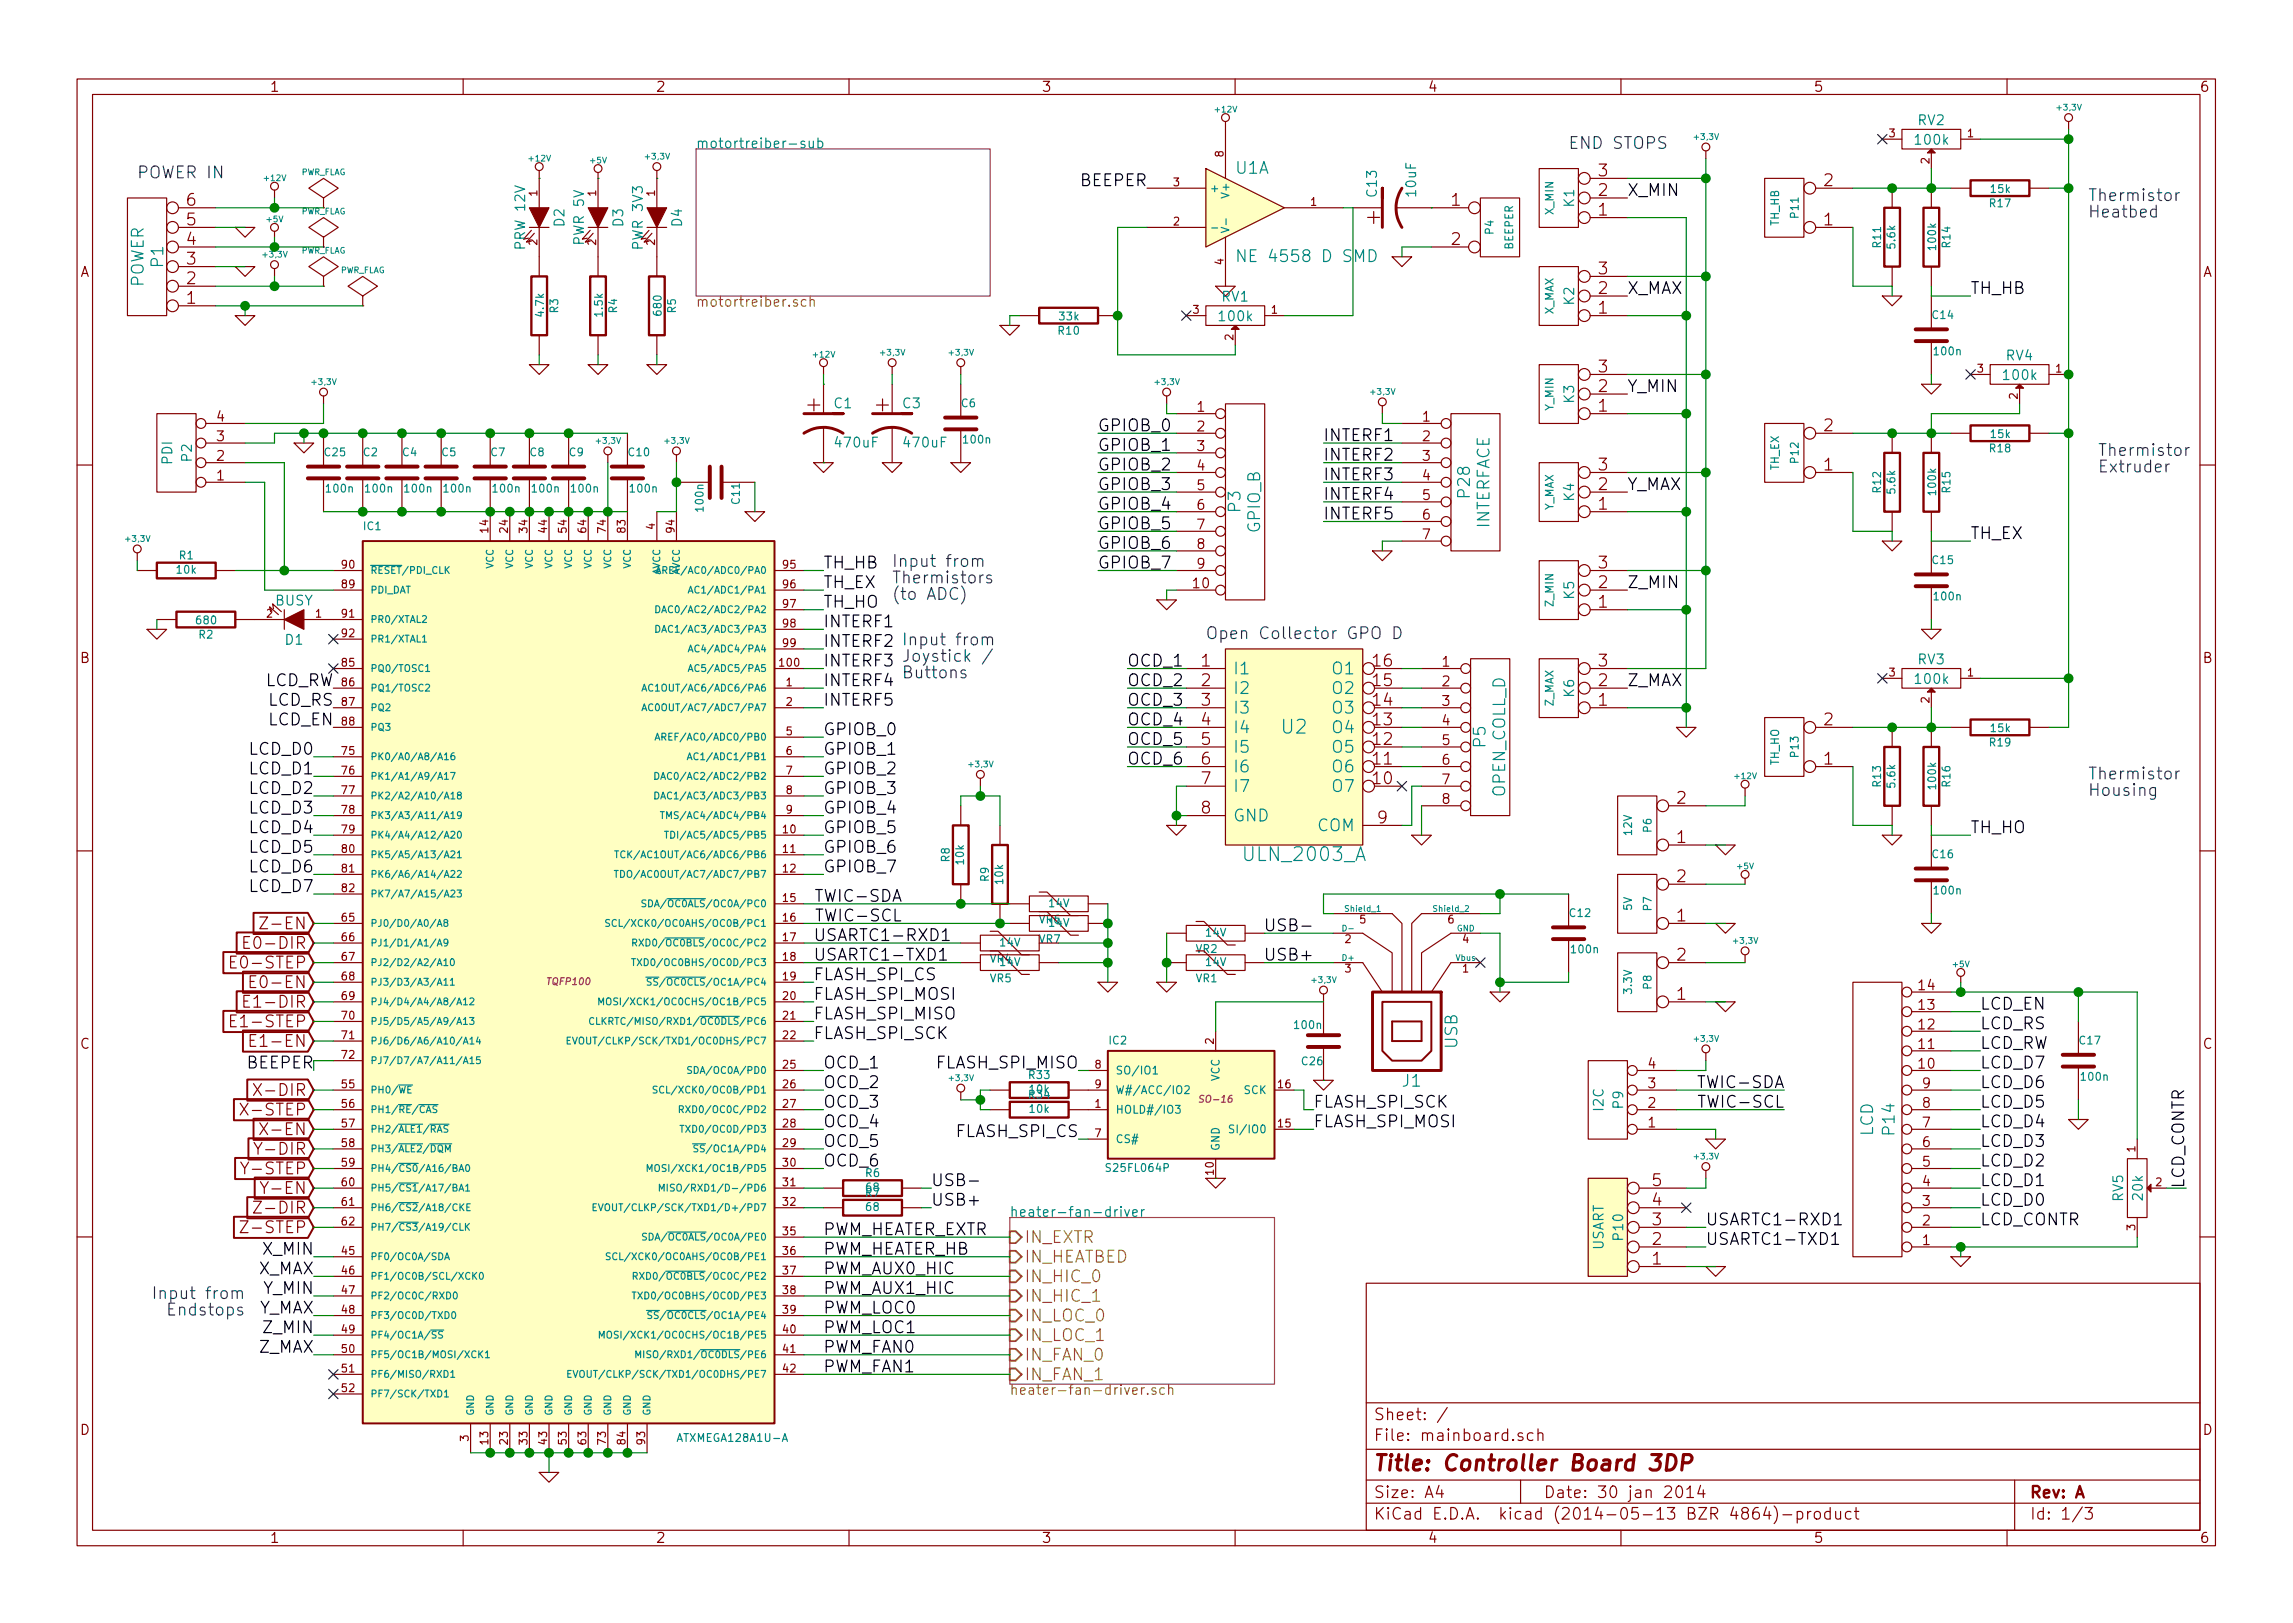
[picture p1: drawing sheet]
<svg xmlns="http://www.w3.org/2000/svg" width="297mm" height="210mm" viewBox="0 0 297 210" stroke-linecap="round" stroke-linejoin="round" font-family="sans-serif">
<defs><g id="words">
<g font-size="2.8" fill="#840000">
<text x="178.8" y="29" transform="rotate(-90 178.8 29)">+</text>
<text x="104.6" y="53.3">+</text>
<text x="113.5" y="53.3">+</text>
<text x="178" y="190.5">Title: Controller Board 3DP</text>
</g>
<g font-size="2.5" fill="#008484">
<text x="166.1" y="95">U2</text>
<text x="161.3" y="111.6">ULN_2003_A</text>
</g>
<g font-size="2.1" fill="#0000c2">
<text x="17.8" y="23.1">POWER IN</text>
<text x="203.2" y="19.3">END STOPS</text>
<text x="270.5" y="26.1">Thermistor</text>
<text x="270.5" y="28.2">Heatbed</text>
<text x="271.8" y="59.1">Thermistor</text>
<text x="271.8" y="61.2">Extruder</text>
<text x="115.6" y="73.5">Input from</text>
<text x="115.6" y="75.6">Thermistors</text>
<text x="115.6" y="77.7">(to ADC)</text>
<text x="106.7" y="83.8">INTERF2 Input from</text>
<text x="156.2" y="82.8">Open Collector GPO D</text>
<text x="116.8" y="85.7">Joystick /</text>
<text x="116.8" y="87.9">Buttons</text>
<text x="270.5" y="101">Thermistor</text>
<text x="270.5" y="103.1">Housing</text>
<text x="21.3" y="168.3">Input from</text>
<text x="22.1" y="170.4">Endstops</text>
</g>
<g font-size="2.1" fill="#008484">
<text x="160.1" y="22.5">U1A</text>
<text x="21.2" y="34.6" transform="rotate(-90 21.2 34.6)">P1</text>
<text x="161.4" y="34">NE 4558 D SMD</text>
<text x="18.6" y="37.3" transform="rotate(-90 18.6 37.3)">POWER</text>
<text x="190.4" y="64.4" transform="rotate(-90 190.4 64.4)">P28</text>
<text x="160.7" y="66.3" transform="rotate(-90 160.7 66.3)">P3</text>
<text x="163.2" y="69" transform="rotate(-90 163.2 69)">GPIO_B</text>
<text x="193" y="68.5" transform="rotate(-90 193 68.5)">INTERFACE</text>
<text x="159.8" y="87.4">I1</text>
<text x="159.8" y="89.9">I2</text>
<text x="172.7" y="89.9">O2</text>
<text x="172.7" y="87.4">O1</text>
<text x="159.8" y="92.5">I3</text>
<text x="159.8" y="95">I4</text>
<text x="172.7" y="95">O4</text>
<text x="172.7" y="92.5">O3</text>
<text x="159.8" y="97.5">I5</text>
<text x="159.8" y="100.1">I6</text>
<text x="172.7" y="100.1">O6</text>
<text x="172.7" y="97.5">O5</text>
<text x="192.5" y="96.8" transform="rotate(-90 192.5 96.8)">P5</text>
<text x="159.8" y="102.6">I7</text>
<text x="159.8" y="106.4">GND</text>
<text x="170.6" y="107.7">COM</text>
<text x="172.7" y="102.6">O7</text>
<text x="195" y="103.3" transform="rotate(-90 195 103.3)">OPEN_COLL_D</text>
<text x="188.8" y="135.8" transform="rotate(-90 188.8 135.8)">USB</text>
<text x="181.7" y="140.8">J1</text>
<text x="242.6" y="147.2" transform="rotate(-90 242.6 147.2)">LCD</text>
<text x="245.4" y="146.9" transform="rotate(-90 245.4 146.9)">P14</text>
</g>
<g font-size="2.1" fill="#840000">
<text x="207.1" y="22.9">3</text>
<text x="24.2" y="29.2">5</text>
<text x="24.2" y="26.7">6</text>
<text x="188" y="26.7">1</text>
<text x="207.1" y="27.9">1</text>
<text x="207.1" y="25.4">2</text>
<text x="236.3" y="29.2">1</text>
<text x="236.3" y="24.1">2</text>
<text x="24.2" y="34.3">3</text>
<text x="24.2" y="31.7">4</text>
<text x="188" y="31.7">2</text>
<text x="207.1" y="35.6">3</text>
<text x="24.2" y="39.4">1</text>
<text x="24.2" y="36.8">2</text>
<text x="207.1" y="40.6">1</text>
<text x="207.1" y="38.1">2</text>
<text x="207.1" y="53.3">1</text>
<text x="207.1" y="50.8">2</text>
<text x="207.1" y="48.3">3</text>
<text x="236.3" y="55.9">2</text>
<text x="207.1" y="63.5">2</text>
<text x="207.1" y="61">3</text>
<text x="236.3" y="61">1</text>
<text x="207.1" y="66">1</text>
<text x="207.1" y="76.2">2</text>
<text x="207.1" y="73.7">3</text>
<text x="207.1" y="78.7">1</text>
<text x="155.6" y="86.4">1</text>
<text x="155.6" y="88.9">2</text>
<text x="177.9" y="88.9">15</text>
<text x="177.9" y="86.4">16</text>
<text x="207.1" y="88.9">2</text>
<text x="207.1" y="86.4">3</text>
<text x="155.6" y="91.4">3</text>
<text x="155.6" y="94">4</text>
<text x="177.9" y="94">13</text>
<text x="177.9" y="91.4">14</text>
<text x="207.1" y="91.4">1</text>
<text x="236.3" y="94">2</text>
<text x="155.6" y="96.5">5</text>
<text x="155.6" y="99.1">6</text>
<text x="155.6" y="101.6">7</text>
<text x="177.9" y="101.6">10</text>
<text x="177.9" y="99.1">11</text>
<text x="177.9" y="96.5">12</text>
<text x="236.3" y="99.1">1</text>
<text x="155.6" y="105.4">8</text>
<text x="178.5" y="106.7">9</text>
<text x="217.2" y="104.1">2</text>
<text x="217.2" y="109.2">1</text>
<text x="217.2" y="119.4">1</text>
<text x="217.2" y="114.3">2</text>
<text x="30.9" y="125.5">E0-STEP</text>
<text x="32.8" y="122.9">E0-DIR</text>
<text x="34.8" y="120.4">Z-EN</text>
<text x="217.2" y="124.5">2</text>
<text x="32.8" y="130.6">E1-DIR</text>
<text x="33.5" y="128">E0-EN</text>
<text x="217.2" y="129.5">1</text>
<text x="30.9" y="133.1">E1-STEP</text>
<text x="33.5" y="135.6">E1-EN</text>
<text x="34" y="142">X-DIR</text>
<text x="32.1" y="144.5">X-STEP</text>
<text x="34" y="149.6">Y-DIR</text>
<text x="34.6" y="147.1">X-EN</text>
<text x="32.1" y="152.1">Y-STEP</text>
<text x="34.6" y="154.7">Y-EN</text>
<text x="214" y="153.7">5</text>
<text x="32.2" y="159.8">Z-STEP</text>
<text x="34.1" y="157.2">Z-DIR</text>
<text x="214" y="161.3">2</text>
<text x="214" y="158.7">3</text>
<text x="214" y="156.2">4</text>
<text x="214" y="163.8">1</text>
<text x="178" y="184">Sheet: /</text>
<text x="178" y="186.7">File: mainboard.sch</text>
<text x="178" y="196.9">KiCad E.D.A. kicad (2014-05-13 BZR 4864)-product</text>
<text x="178" y="194.1">Size: A4</text>
<text x="200" y="194.1">Date: 30 jan 2014</text>
<text x="263" y="194.1">Rev: A</text>
<text x="263" y="196.9">Id: 1/3</text>
</g>
<g font-size="2.1">
<text x="139.9" y="24.1">BEEPER</text>
<text x="210.8" y="25.4">X_MIN</text>
<text x="210.8" y="38.1">X_MAX</text>
<text x="255.3" y="38.1">TH_HB</text>
<text x="210.8" y="50.8">Y_MIN</text>
<text x="142.2" y="55.9">GPIOB_0</text>
<text x="142.2" y="58.4">GPIOB_1</text>
<text x="171.4" y="57.1">INTERF1</text>
<text x="171.4" y="59.7">INTERF2</text>
<text x="142.2" y="61">GPIOB_2</text>
<text x="142.2" y="63.5">GPIOB_3</text>
<text x="171.4" y="62.2">INTERF3</text>
<text x="171.4" y="64.8">INTERF4</text>
<text x="210.8" y="63.5">Y_MAX</text>
<text x="142.2" y="66">GPIOB_4</text>
<text x="142.2" y="68.6">GPIOB_5</text>
<text x="142.2" y="71.1">GPIOB_6</text>
<text x="171.4" y="67.3">INTERF5</text>
<text x="255.3" y="69.8">TH_EX</text>
<text x="106.7" y="73.7">TH_HB</text>
<text x="106.7" y="76.2">TH_EX</text>
<text x="142.2" y="73.7">GPIOB_7</text>
<text x="210.8" y="76.2">Z_MIN</text>
<text x="106.7" y="78.7">TH_HO</text>
<text x="106.7" y="81.3">INTERF1</text>
<text x="34.1" y="88.9">LCD_RW</text>
<text x="106.7" y="86.4">INTERF3</text>
<text x="106.7" y="88.9">INTERF4</text>
<text x="146" y="88.9">OCD_2</text>
<text x="146" y="86.4">OCD_1</text>
<text x="210.8" y="88.9">Z_MAX</text>
<text x="34.7" y="91.4">LCD_RS</text>
<text x="34.7" y="94">LCD_EN</text>
<text x="106.7" y="91.4">INTERF5</text>
<text x="106.7" y="95.2">GPIOB_0</text>
<text x="146" y="91.4">OCD_3</text>
<text x="146" y="94">OCD_4</text>
<text x="32.4" y="100.3">LCD_D1</text>
<text x="32.4" y="97.8">LCD_D0</text>
<text x="106.7" y="97.8">GPIOB_1</text>
<text x="106.7" y="100.3">GPIOB_2</text>
<text x="146" y="96.5">OCD_5</text>
<text x="146" y="99.1">OCD_6</text>
<text x="32.4" y="107.9">LCD_D4</text>
<text x="32.4" y="105.4">LCD_D3</text>
<text x="32.4" y="102.9">LCD_D2</text>
<text x="106.7" y="102.9">GPIOB_3</text>
<text x="106.7" y="105.4">GPIOB_4</text>
<text x="106.7" y="107.9">GPIOB_5</text>
<text x="255.3" y="107.9">TH_HO</text>
<text x="32.4" y="110.5">LCD_D5</text>
<text x="32.4" y="113">LCD_D6</text>
<text x="106.7" y="110.5">GPIOB_6</text>
<text x="106.7" y="113">GPIOB_7</text>
<text x="32.4" y="115.6">LCD_D7</text>
<text x="106.2" y="116.8">TWIC-SDA</text>
<text x="106.5" y="119.4">TWIC-SCL</text>
<text x="105.4" y="121.9">USARTC1-RXD1</text>
<text x="105.4" y="124.5">USARTC1-TXD1</text>
<text x="164.5" y="124.5">USB+</text>
<text x="165" y="120.6">USB-</text>
<text x="105.4" y="127">FLASH_SPI_CS</text>
<text x="105.4" y="129.5">FLASH_SPI_MOSI</text>
<text x="256.5" y="130.8">LCD_EN</text>
<text x="105.4" y="132.1">FLASH_SPI_MISO</text>
<text x="105.4" y="134.6">FLASH_SPI_SCK</text>
<text x="256.5" y="133.3">LCD_RS</text>
<text x="256.5" y="135.9">LCD_RW</text>
<text x="106.7" y="141">OCD_2</text>
<text x="106.7" y="143.5">OCD_3</text>
<text x="106.7" y="138.4">OCD_1</text>
<text x="121.4" y="138.4">FLASH_SPI_MISO</text>
<text x="170.2" y="143.5">FLASH_SPI_SCK</text>
<text x="220.5" y="141">TWIC-SDA</text>
<text x="220.8" y="143.5">TWIC-SCL</text>
<text x="256.5" y="143.5">LCD_D5</text>
<text x="256.5" y="141">LCD_D6</text>
<text x="256.5" y="138.4">LCD_D7</text>
<text x="106.7" y="146">OCD_4</text>
<text x="106.7" y="148.6">OCD_5</text>
<text x="123.9" y="147.3">FLASH_SPI_CS</text>
<text x="170.2" y="146">FLASH_SPI_MOSI</text>
<text x="256.5" y="146">LCD_D4</text>
<text x="256.5" y="148.6">LCD_D3</text>
<text x="106.7" y="151.1">OCD_6</text>
<text x="120.6" y="153.7">USB-</text>
<text x="256.5" y="153.7">LCD_D1</text>
<text x="256.5" y="151.1">LCD_D2</text>
<text x="106.7" y="160">PWM_HEATER_EXTR</text>
<text x="120.6" y="156.2">USB+</text>
<text x="221" y="158.7">USARTC1-RXD1</text>
<text x="221" y="161.3">USARTC1-TXD1</text>
<text x="256.5" y="158.7">LCD_CONTR</text>
<text x="256.5" y="156.2">LCD_D0</text>
<text x="33.3" y="165.1">X_MAX</text>
<text x="34.2" y="162.6">X_MIN</text>
<text x="34.2" y="167.6">Y_MIN</text>
<text x="106.7" y="162.6">PWM_HEATER_HB</text>
<text x="106.7" y="167.6">PWM_AUX1_HIC</text>
<text x="106.7" y="165.1">PWM_AUX0_HIC</text>
<text x="33.3" y="170.2">Y_MAX</text>
<text x="34.3" y="172.7">Z_MIN</text>
<text x="106.7" y="172.7">PWM_LOC1</text>
<text x="106.7" y="170.2">PWM_LOC0</text>
<text x="33.5" y="175.3">Z_MAX</text>
<text x="106.7" y="177.8">PWM_FAN1</text>
<text x="106.7" y="175.3">PWM_FAN0</text>
</g>
<g font-size="2.1" fill="#008400">
<text x="31.9" y="138.4">BEEPER</text>
<text x="283" y="153.9" transform="rotate(-90 283 153.9)">LCD_CONTR</text>
</g>
<g font-size="2.1" fill="#848400">
<text x="132.7" y="161">IN_EXTR</text>
<text x="132.7" y="163.6">IN_HEATBED</text>
<text x="132.7" y="166.1">IN_HIC_0</text>
<text x="132.7" y="171.2">IN_LOC_0</text>
<text x="132.7" y="173.7">IN_LOC_1</text>
<text x="132.7" y="168.7">IN_HIC_1</text>
<text x="132.7" y="176.3">IN_FAN_0</text>
<text x="132.7" y="178.8">IN_FAN_1</text>
</g>
<g font-size="1.8" fill="#840000">
<text x="35" y="11.9">1</text>
<text x="85" y="11.9">2</text>
<text x="135" y="11.9">3</text>
<text x="185" y="11.9">4</text>
<text x="235" y="11.9">5</text>
<text x="285" y="11.9">6</text>
<text x="10.4" y="35.9">A</text>
<text x="285.3" y="35.9">A</text>
<text x="155.1" y="53.3">1</text>
<text x="28.1" y="59.7">2</text>
<text x="28.1" y="57.1">3</text>
<text x="28.1" y="54.6">4</text>
<text x="155.1" y="55.9">2</text>
<text x="155.1" y="58.4">3</text>
<text x="184.3" y="54.6">1</text>
<text x="184.3" y="57.1">2</text>
<text x="184.3" y="59.7">3</text>
<text x="28.1" y="62.2">1</text>
<text x="155.1" y="61">4</text>
<text x="155.1" y="63.5">5</text>
<text x="184.3" y="62.2">4</text>
<text x="184.3" y="64.8">5</text>
<text x="155.1" y="66">6</text>
<text x="155.1" y="68.6">7</text>
<text x="155.1" y="71.1">8</text>
<text x="184.3" y="67.3">6</text>
<text x="184.3" y="69.8">7</text>
<text x="154.6" y="76.2">10</text>
<text x="155.1" y="73.7">9</text>
<text x="10.4" y="85.9">B</text>
<text x="186.8" y="86.4">1</text>
<text x="186.8" y="88.9">2</text>
<text x="285.3" y="85.9">B</text>
<text x="186.8" y="91.4">3</text>
<text x="186.8" y="94">4</text>
<text x="186.8" y="96.5">5</text>
<text x="186.8" y="99.1">6</text>
<text x="186.8" y="101.6">7</text>
<text x="186.8" y="104.1">8</text>
<text x="248.6" y="130.8">13</text>
<text x="248.6" y="128.3">14</text>
<text x="10.4" y="135.9">C</text>
<text x="248.6" y="135.9">11</text>
<text x="248.6" y="133.3">12</text>
<text x="285.3" y="135.9">C</text>
<text x="213.5" y="143.5">2</text>
<text x="213.5" y="141">3</text>
<text x="213.5" y="138.4">4</text>
<text x="248.6" y="138.4">10</text>
<text x="249.1" y="143.5">8</text>
<text x="249.1" y="141">9</text>
<text x="213.5" y="146">1</text>
<text x="249.1" y="148.6">6</text>
<text x="249.1" y="146">7</text>
<text x="249.1" y="153.7">4</text>
<text x="249.1" y="151.1">5</text>
<text x="249.1" y="161.3">1</text>
<text x="249.1" y="158.7">2</text>
<text x="249.1" y="156.2">3</text>
<text x="10.4" y="185.9">D</text>
<text x="285.3" y="185.9">D</text>
<text x="35" y="199.9">1</text>
<text x="85" y="199.9">2</text>
<text x="135" y="199.9">3</text>
<text x="185" y="199.9">4</text>
<text x="235" y="199.9">5</text>
<text x="285" y="199.9">6</text>
</g>
<g font-size="1.8" fill="#008484">
<text x="248.5" y="16.2">RV2</text>
<text x="90.2" y="19.2">motortreiber-sub</text>
<text x="248.2" y="18.7">100k</text>
<text x="73.1" y="29.3" transform="rotate(-90 73.1 29.3)">D2</text>
<text x="80.7" y="29.3" transform="rotate(-90 80.7 29.3)">D3</text>
<text x="88.3" y="29.3" transform="rotate(-90 88.3 29.3)">D4</text>
<text x="178.4" y="25.4" transform="rotate(-90 178.4 25.4)">C13</text>
<text x="183.4" y="25.4" transform="rotate(-90 183.4 25.4)">10uF</text>
<text x="203.9" y="26.8" transform="rotate(-90 203.9 26.8)">K1</text>
<text x="68" y="32.1" transform="rotate(-90 68 32.1)">PRW 12V</text>
<text x="75.6" y="31.6" transform="rotate(-90 75.6 31.6)">PWR 5V</text>
<text x="83.3" y="32.1" transform="rotate(-90 83.3 32.1)">PWR 3V3</text>
<text x="158.1" y="41.6">100k</text>
<text x="158.3" y="39.1">RV1</text>
<text x="203.9" y="39.5" transform="rotate(-90 203.9 39.5)">K2</text>
<text x="259.9" y="46.7">RV4</text>
<text x="108.1" y="52.9">C1</text>
<text x="117" y="52.9">C3</text>
<text x="203.9" y="52.2" transform="rotate(-90 203.9 52.2)">K3</text>
<text x="259.7" y="49.2">100k</text>
<text x="24.8" y="59.7" transform="rotate(-90 24.8 59.7)">P2</text>
<text x="108.4" y="58">470uF</text>
<text x="117.2" y="58">470uF</text>
<text x="22.3" y="60.1" transform="rotate(-90 22.3 60.1)">PDI</text>
<text x="203.9" y="64.9" transform="rotate(-90 203.9 64.9)">K4</text>
<text x="203.9" y="77.6" transform="rotate(-90 203.9 77.6)">K5</text>
<text x="35.6" y="78.4">BUSY</text>
<text x="37" y="83.5">D1</text>
<text x="248.2" y="88.6">100k</text>
<text x="248.5" y="86">RV3</text>
<text x="203.9" y="90.3" transform="rotate(-90 203.9 90.3)">K6</text>
<text x="207.7" y="143.9" transform="rotate(-90 207.7 143.9)">I2C</text>
<text x="210.3" y="143.6" transform="rotate(-90 210.3 143.6)">P9</text>
<text x="275" y="155.6" transform="rotate(-90 275 155.6)">RV5</text>
<text x="277.6" y="155.4" transform="rotate(-90 277.6 155.4)">20k</text>
<text x="130.8" y="157.6">heater-fan-driver</text>
<text x="210.3" y="160.6" transform="rotate(-90 210.3 160.6)">P10</text>
<text x="207.7" y="162" transform="rotate(-90 207.7 162)">USART</text>
</g>
<g font-size="1.8" fill="#848400">
<text x="90.2" y="39.7">motortreiber.sch</text>
<text x="130.8" y="180.7">heater-fan-driver.sch</text>
</g>
<g font-size="1.4" fill="#840000">
<text x="244.7" y="17.8">3</text>
<text x="254.9" y="17.8">1</text>
<text x="158.5" y="20.3" transform="rotate(-90 158.5 20.3)">8</text>
<text x="249.9" y="21.2" transform="rotate(-90 249.9 21.2)">2</text>
<text x="69.6" y="25.4" transform="rotate(-90 69.6 25.4)">1</text>
<text x="77.2" y="25.4" transform="rotate(-90 77.2 25.4)">1</text>
<text x="84.8" y="25.4" transform="rotate(-90 84.8 25.4)">1</text>
<text x="152" y="29.2">2</text>
<text x="152" y="24.1">3</text>
<text x="169.8" y="26.7">1</text>
<text x="69.6" y="31.7" transform="rotate(-90 69.6 31.7)">2</text>
<text x="77.2" y="31.7" transform="rotate(-90 77.2 31.7)">2</text>
<text x="84.8" y="31.7" transform="rotate(-90 84.8 31.7)">2</text>
<text x="158.5" y="34.3" transform="rotate(-90 158.5 34.3)">4</text>
<text x="154.6" y="40.6">3</text>
<text x="164.7" y="40.6">1</text>
<text x="159.8" y="44.1" transform="rotate(-90 159.8 44.1)">2</text>
<text x="256.2" y="48.3">3</text>
<text x="261.4" y="51.7" transform="rotate(-90 261.4 51.7)">2</text>
<text x="266.3" y="48.3">1</text>
<text x="63.2" y="69" transform="rotate(-90 63.2 69)">14</text>
<text x="65.8" y="69" transform="rotate(-90 65.8 69)">24</text>
<text x="68.3" y="69" transform="rotate(-90 68.3 69)">34</text>
<text x="70.9" y="69" transform="rotate(-90 70.9 69)">44</text>
<text x="73.4" y="69" transform="rotate(-90 73.4 69)">54</text>
<text x="75.9" y="69" transform="rotate(-90 75.9 69)">64</text>
<text x="78.5" y="69" transform="rotate(-90 78.5 69)">74</text>
<text x="81" y="69" transform="rotate(-90 81 69)">83</text>
<text x="84.8" y="68.6" transform="rotate(-90 84.8 68.6)">4</text>
<text x="87.4" y="69" transform="rotate(-90 87.4 69)">94</text>
<text x="44.3" y="73.7">90</text>
<text x="44.3" y="76.2">89</text>
<text x="101.4" y="73.7">95</text>
<text x="101.4" y="76.2">96</text>
<text x="34.5" y="80">2</text>
<text x="40.9" y="80">1</text>
<text x="44.3" y="80">91</text>
<text x="44.3" y="82.5">92</text>
<text x="101.4" y="78.7">97</text>
<text x="101.4" y="81.3">98</text>
<text x="101.4" y="83.8">99</text>
<text x="44.3" y="86.4">85</text>
<text x="44.3" y="88.9">86</text>
<text x="101.1" y="86.4">100</text>
<text x="101.9" y="88.9">1</text>
<text x="244.7" y="87.6">3</text>
<text x="254.9" y="87.6">1</text>
<text x="44.3" y="91.4">87</text>
<text x="44.3" y="94">88</text>
<text x="101.9" y="91.4">2</text>
<text x="101.9" y="95.2">5</text>
<text x="249.9" y="91.1" transform="rotate(-90 249.9 91.1)">2</text>
<text x="44.3" y="97.8">75</text>
<text x="44.3" y="100.3">76</text>
<text x="101.9" y="97.8">6</text>
<text x="101.9" y="100.3">7</text>
<text x="44.3" y="102.9">77</text>
<text x="44.3" y="105.4">78</text>
<text x="44.3" y="107.9">79</text>
<text x="101.4" y="107.9">10</text>
<text x="101.9" y="102.9">8</text>
<text x="101.9" y="105.4">9</text>
<text x="44.3" y="110.5">80</text>
<text x="44.3" y="113">81</text>
<text x="101.4" y="110.5">11</text>
<text x="101.4" y="113">12</text>
<text x="44.3" y="115.6">82</text>
<text x="44.3" y="119.4">65</text>
<text x="101.4" y="116.8">15</text>
<text x="101.4" y="119.4">16</text>
<text x="176.1" y="119.6">5</text>
<text x="187.6" y="119.6">6</text>
<text x="44.3" y="121.9">66</text>
<text x="44.3" y="124.5">67</text>
<text x="101.4" y="121.9">17</text>
<text x="101.4" y="124.5">18</text>
<text x="174.2" y="122.2">2</text>
<text x="174.2" y="126">3</text>
<text x="189.5" y="126">1</text>
<text x="189.5" y="122.2">4</text>
<text x="44.3" y="127">68</text>
<text x="44.3" y="129.5">69</text>
<text x="101.4" y="129.5">20</text>
<text x="101.4" y="127">19</text>
<text x="44.3" y="132.1">70</text>
<text x="44.3" y="134.6">71</text>
<text x="44.3" y="137.2">72</text>
<text x="101.4" y="132.1">21</text>
<text x="101.4" y="134.6">22</text>
<text x="157.2" y="135.2" transform="rotate(-90 157.2 135.2)">2</text>
<text x="44.3" y="141">55</text>
<text x="44.3" y="143.5">56</text>
<text x="101.4" y="138.4">25</text>
<text x="101.4" y="141">26</text>
<text x="101.4" y="143.5">27</text>
<text x="141.9" y="143.5">1</text>
<text x="141.9" y="138.4">8</text>
<text x="141.9" y="141">9</text>
<text x="165.6" y="141">16</text>
<text x="44.3" y="146">57</text>
<text x="44.3" y="148.6">58</text>
<text x="101.4" y="146">28</text>
<text x="101.4" y="148.6">29</text>
<text x="141.9" y="147.3">7</text>
<text x="165.6" y="146">15</text>
<text x="276.6" y="149.2" transform="rotate(-90 276.6 149.2)">1</text>
<text x="44.3" y="153.7">60</text>
<text x="44.3" y="151.1">59</text>
<text x="101.4" y="151.1">30</text>
<text x="101.4" y="153.7">31</text>
<text x="157.2" y="152.2" transform="rotate(-90 157.2 152.2)">10</text>
<text x="279.3" y="153.7">2</text>
<text x="44.3" y="156.2">61</text>
<text x="44.3" y="158.7">62</text>
<text x="101.4" y="156.2">32</text>
<text x="101.4" y="160">35</text>
<text x="276.6" y="159.4" transform="rotate(-90 276.6 159.4)">3</text>
<text x="44.3" y="162.6">45</text>
<text x="44.3" y="165.1">46</text>
<text x="44.3" y="167.6">47</text>
<text x="101.4" y="162.6">36</text>
<text x="101.4" y="165.1">37</text>
<text x="101.4" y="167.6">38</text>
<text x="44.3" y="170.2">48</text>
<text x="44.3" y="172.7">49</text>
<text x="101.4" y="172.7">40</text>
<text x="101.4" y="170.2">39</text>
<text x="44.3" y="175.3">50</text>
<text x="44.3" y="177.8">51</text>
<text x="101.4" y="175.3">41</text>
<text x="101.4" y="177.8">42</text>
<text x="44.3" y="180.3">52</text>
<text x="60.7" y="186.7" transform="rotate(-90 60.7 186.7)">3</text>
<text x="63.2" y="187.1" transform="rotate(-90 63.2 187.1)">13</text>
<text x="65.8" y="187.1" transform="rotate(-90 65.8 187.1)">23</text>
<text x="68.3" y="187.1" transform="rotate(-90 68.3 187.1)">33</text>
<text x="70.9" y="187.1" transform="rotate(-90 70.9 187.1)">43</text>
<text x="73.4" y="187.1" transform="rotate(-90 73.4 187.1)">53</text>
<text x="75.9" y="187.1" transform="rotate(-90 75.9 187.1)">63</text>
<text x="78.5" y="187.1" transform="rotate(-90 78.5 187.1)">73</text>
<text x="81" y="187.1" transform="rotate(-90 81 187.1)">84</text>
<text x="83.6" y="187.1" transform="rotate(-90 83.6 187.1)">93</text>
</g>
<g font-size="1.4" fill="#008484">
<text x="156.7" y="24.9">+</text>
<text x="159.3" y="25.4" transform="rotate(-90 159.3 25.4)">V+</text>
<text x="201.2" y="27.8" transform="rotate(-90 201.2 27.8)">X_MIN</text>
<text x="230.5" y="29.3" transform="rotate(-90 230.5 29.3)">TH_HB</text>
<text x="233" y="28.2" transform="rotate(-90 233 28.2)">P11</text>
<text x="257.8" y="26.8">R17</text>
<text x="257.9" y="25">15k</text>
<text x="193.5" y="30.3" transform="rotate(-90 193.5 30.3)">P4</text>
<text x="196" y="32.4" transform="rotate(-90 196 32.4)">BEEPER</text>
<text x="243.7" y="32" transform="rotate(-90 243.7 32)">R11</text>
<text x="245.5" y="32.1" transform="rotate(-90 245.5 32.1)">5.6k</text>
<text x="250.8" y="32.3" transform="rotate(-90 250.8 32.3)">100k</text>
<text x="252.7" y="32" transform="rotate(-90 252.7 32)">R14</text>
<text x="70.5" y="40.9" transform="rotate(-90 70.5 40.9)">4.7k</text>
<text x="72.3" y="40.5" transform="rotate(-90 72.3 40.5)">R3</text>
<text x="78.1" y="40.9" transform="rotate(-90 78.1 40.9)">1.5k</text>
<text x="79.9" y="40.5" transform="rotate(-90 79.9 40.5)">R4</text>
<text x="85.7" y="40.8" transform="rotate(-90 85.7 40.8)">680</text>
<text x="87.6" y="40.5" transform="rotate(-90 87.6 40.5)">R5</text>
<text x="137.3" y="41.5">33k</text>
<text x="201.2" y="40.8" transform="rotate(-90 201.2 40.8)">X_MAX</text>
<text x="250.4" y="41.3">C14</text>
<text x="137.1" y="43.4">R10</text>
<text x="250.6" y="46">100n</text>
<text x="124.6" y="52.8">C6</text>
<text x="201.2" y="53.2" transform="rotate(-90 201.2 53.2)">Y_MIN</text>
<text x="42.1" y="59.1">C25</text>
<text x="47.1" y="59.1">C2</text>
<text x="52.2" y="59.1">C4</text>
<text x="57.3" y="59.1">C5</text>
<text x="63.6" y="59.1">C7</text>
<text x="68.7" y="59.1">C8</text>
<text x="73.8" y="59.1">C9</text>
<text x="81.5" y="59.1">C10</text>
<text x="124.9" y="57.4">100n</text>
<text x="233" y="59.9" transform="rotate(-90 233 59.9)">P12</text>
<text x="257.8" y="58.6">R18</text>
<text x="257.9" y="56.7">15k</text>
<text x="42.4" y="63.8">100n</text>
<text x="47.4" y="63.8">100n</text>
<text x="52.5" y="63.8">100n</text>
<text x="57.6" y="63.8">100n</text>
<text x="64" y="63.8">100n</text>
<text x="69" y="63.8">100n</text>
<text x="74.1" y="63.8">100n</text>
<text x="81.7" y="63.8">100n</text>
<text x="95.8" y="65.2" transform="rotate(-90 95.8 65.2)">C11</text>
<text x="230.5" y="61" transform="rotate(-90 230.5 61)">TH_EX</text>
<text x="243.7" y="63.8" transform="rotate(-90 243.7 63.8)">R12</text>
<text x="245.5" y="63.9" transform="rotate(-90 245.5 63.9)">5.6k</text>
<text x="250.8" y="64" transform="rotate(-90 250.8 64)">100k</text>
<text x="252.7" y="63.8" transform="rotate(-90 252.7 63.8)">R15</text>
<text x="47.1" y="68.7">IC1</text>
<text x="91.1" y="66.1" transform="rotate(-90 91.1 66.1)">100n</text>
<text x="201.2" y="66.2" transform="rotate(-90 201.2 66.2)">Y_MAX</text>
<text x="22.9" y="74.3">10k</text>
<text x="23.2" y="72.5">R1</text>
<text x="250.4" y="73.1">C15</text>
<text x="250.6" y="77.8">100n</text>
<text x="25.5" y="80.9">680</text>
<text x="25.8" y="82.7">R2</text>
<text x="201.2" y="78.6" transform="rotate(-90 201.2 78.6)">Z_MIN</text>
<text x="201.2" y="91.5" transform="rotate(-90 201.2 91.5)">Z_MAX</text>
<text x="257.9" y="94.8">15k</text>
<text x="230.5" y="99.2" transform="rotate(-90 230.5 99.2)">TH_HO</text>
<text x="233" y="98" transform="rotate(-90 233 98)">P13</text>
<text x="243.7" y="101.9" transform="rotate(-90 243.7 101.9)">R13</text>
<text x="245.5" y="102" transform="rotate(-90 245.5 102)">5.6k</text>
<text x="252.7" y="101.9" transform="rotate(-90 252.7 101.9)">R16</text>
<text x="257.8" y="96.7">R19</text>
<text x="213.9" y="107.8" transform="rotate(-90 213.9 107.8)">P6</text>
<text x="250.8" y="102.1" transform="rotate(-90 250.8 102.1)">100k</text>
<text x="123" y="111.6" transform="rotate(-90 123 111.6)">R8</text>
<text x="124.9" y="111.9" transform="rotate(-90 124.9 111.9)">10k</text>
<text x="211.4" y="108.2" transform="rotate(-90 211.4 108.2)">12V</text>
<text x="250.4" y="111.2">C16</text>
<text x="128.1" y="114.2" transform="rotate(-90 128.1 114.2)">R9</text>
<text x="129.9" y="114.5" transform="rotate(-90 129.9 114.5)">10k</text>
<text x="135.9" y="117.5">14V</text>
<text x="203.4" y="118.8">C12</text>
<text x="211.4" y="118" transform="rotate(-90 211.4 118)">5V</text>
<text x="213.9" y="118" transform="rotate(-90 213.9 118)">P7</text>
<text x="250.6" y="115.9">100n</text>
<text x="128.3" y="124.7">VR4</text>
<text x="129.6" y="122.6">14V</text>
<text x="129.6" y="125.1">14V</text>
<text x="134.6" y="122.2">VR7</text>
<text x="135.9" y="120.1">14V</text>
<text x="154.9" y="123.4">VR2</text>
<text x="156.2" y="121.3">14V</text>
<text x="156.2" y="125.1">14V</text>
<text x="203.7" y="123.5">100n</text>
<text x="128.3" y="127.2">VR5</text>
<text x="154.9" y="127.2">VR1</text>
<text x="211.4" y="128.7" transform="rotate(-90 211.4 128.7)">3.3V</text>
<text x="213.9" y="128.1" transform="rotate(-90 213.9 128.1)">P8</text>
<text x="143.7" y="135.3">IC2</text>
<text x="167.8" y="133.3">100n</text>
<text x="168.7" y="138">C26</text>
<text x="269.4" y="135.3">C17</text>
<text x="133.3" y="139.8">R33</text>
<text x="133.3" y="142.3">R34</text>
<text x="133.4" y="141.6">10k</text>
<text x="144.5" y="139.2">SO/IO1</text>
<text x="144.5" y="141.7">W#/ACC/IO2</text>
<text x="158" y="140.2" transform="rotate(-90 158 140.2)">VCC</text>
<text x="161.1" y="141.7">SCK</text>
<text x="269.7" y="140">100n</text>
<text x="133.4" y="144.2">10k</text>
<text x="144.5" y="144.3">HOLD#/IO3</text>
<text x="144.5" y="148.1">CS#</text>
<text x="158" y="149.1" transform="rotate(-90 158 149.1)">GND</text>
<text x="160.1" y="146.8">SI/IO0</text>
<text x="112.1" y="152.5">R6</text>
<text x="112.1" y="155">R7</text>
<text x="112.2" y="154.3">68</text>
<text x="143.6" y="151.8">S25FL064P</text>
<text x="112.2" y="156.9">68</text>
<text x="88" y="186.8">ATXMEGA128A1U-A</text>
</g>
<g font-size="1.2" fill="#008484">
<text x="48" y="74.3">RESET/PDI_CLK</text>
<text x="48" y="76.9">PDI_DAT</text>
<text x="63.9" y="73.7" transform="rotate(-90 63.9 73.7)">VCC</text>
<text x="66.5" y="73.7" transform="rotate(-90 66.5 73.7)">VCC</text>
<text x="69" y="73.7" transform="rotate(-90 69 73.7)">VCC</text>
<text x="71.6" y="73.7" transform="rotate(-90 71.6 73.7)">VCC</text>
<text x="74.1" y="73.7" transform="rotate(-90 74.1 73.7)">VCC</text>
<text x="76.6" y="73.7" transform="rotate(-90 76.6 73.7)">VCC</text>
<text x="79.2" y="73.7" transform="rotate(-90 79.2 73.7)">VCC</text>
<text x="81.7" y="73.7" transform="rotate(-90 81.7 73.7)">VCC</text>
<text x="85.5" y="74.6" transform="rotate(-90 85.5 74.6)">AVCC</text>
<text x="86.7" y="74.3">AREF/AC0/ADC0/PA0</text>
<text x="88.1" y="74.6" transform="rotate(-90 88.1 74.6)">AVCC</text>
<text x="90.4" y="76.9">AC1/ADC1/PA1</text>
<text x="48" y="80.7">PR0/XTAL2</text>
<text x="48" y="83.2">PR1/XTAL1</text>
<text x="86.7" y="79.4">DAC0/AC2/ADC2/PA2</text>
<text x="86.7" y="82">DAC1/AC3/ADC3/PA3</text>
<text x="48" y="87">PQ0/TOSC1</text>
<text x="48" y="89.6">PQ1/TOSC2</text>
<text x="84.9" y="89.6">AC1OUT/AC6/ADC6/PA6</text>
<text x="90.4" y="84.5">AC4/ADC4/PA4</text>
<text x="90.4" y="87">AC5/ADC5/PA5</text>
<text x="48" y="92.1">PQ2</text>
<text x="48" y="94.7">PQ3</text>
<text x="84.9" y="92.1">AC0OUT/AC7/ADC7/PA7</text>
<text x="86.7" y="95.9">AREF/AC0/ADC0/PB0</text>
<text x="48" y="98.5">PK0/A0/A8/A16</text>
<text x="48" y="101">PK1/A1/A9/A17</text>
<text x="86.7" y="101">DAC0/AC2/ADC2/PB2</text>
<text x="90.4" y="98.5">AC1/ADC1/PB1</text>
<text x="48" y="103.6">PK2/A2/A10/A18</text>
<text x="48" y="106.1">PK3/A3/A11/A19</text>
<text x="86.7" y="103.6">DAC1/AC3/ADC3/PB3</text>
<text x="87.4" y="106.1">TMS/AC4/ADC4/PB4</text>
<text x="48" y="111.2">PK5/A5/A13/A21</text>
<text x="48" y="113.7">PK6/A6/A14/A22</text>
<text x="48" y="108.6">PK4/A4/A12/A20</text>
<text x="82" y="113.7">TDO/AC0OUT/AC7/ADC7/PB7</text>
<text x="82" y="111.2">TCK/AC1OUT/AC6/ADC6/PB6</text>
<text x="88" y="108.6">TDI/AC5/ADC5/PB5</text>
<text x="48" y="116.3">PK7/A7/A15/A23</text>
<text x="84.8" y="117.5">SDA/OC0ALS/OC0A/PC0</text>
<text x="48" y="120.1">PJ0/D0/A0/A8</text>
<text x="48" y="122.6">PJ1/D1/A1/A9</text>
<text x="48" y="125.1">PJ2/D2/A2/A10</text>
<text x="81.2" y="120.1">SCL/XCK0/OC0AHS/OC0B/PC1</text>
<text x="84.1" y="122.6">RXD0/OC0BLS/OC0C/PC2</text>
<text x="84.1" y="125.1">TXD0/OC0BHS/OC0D/PC3</text>
<text x="48" y="127.7">PJ3/D3/A3/A11</text>
<text x="48" y="130.2">PJ4/D4/A4/A8/A12</text>
<text x="80.5" y="130.2">MOSI/XCK1/OC0CHS/OC1B/PC5</text>
<text x="85.8" y="127.7">SS/OC0CLS/OC1A/PC4</text>
<text x="48" y="132.8">PJ5/D5/A5/A9/A13</text>
<text x="48" y="135.3">PJ6/D6/A6/A10/A14</text>
<text x="48" y="137.8">PJ7/D7/A7/A11/A15</text>
<text x="76.6" y="135.3">EVOUT/CLKP/SCK/TXD1/OC0DHS/PC7</text>
<text x="78.9" y="132.8">CLKRTC/MISO/RXD1/OC0DLS/PC6</text>
<text x="48" y="141.7">PH0/WE</text>
<text x="86.7" y="141.7">SCL/XCK0/OC0B/PD1</text>
<text x="90.2" y="139.1">SDA/OC0A/PD0</text>
<text x="48" y="144.2">PH1/RE/CAS</text>
<text x="48" y="146.7">PH2/ALE1/RAS</text>
<text x="48" y="149.3">PH3/ALE2/DQM</text>
<text x="89.5" y="144.2">RXD0/OC0C/PD2</text>
<text x="89.6" y="146.7">TXD0/OC0D/PD3</text>
<text x="91.1" y="149.3">SS/OC1A/PD4</text>
<text x="48" y="154.4">PH5/CS1/A17/BA1</text>
<text x="48" y="151.8">PH4/CS0/A16/BA0</text>
<text x="86" y="151.8">MOSI/XCK1/OC1B/PD5</text>
<text x="88.1" y="154.4">MISO/RXD1/D-/PD6</text>
<text x="48" y="156.9">PH6/CS2/A18/CKE</text>
<text x="48" y="159.4">PH7/CS3/A19/CLK</text>
<text x="80.2" y="156.9">EVOUT/CLKP/SCK/TXD1/D+/PD7</text>
<text x="84.9" y="160.7">SDA/OC0ALS/OC0A/PE0</text>
<text x="48" y="163.2">PF0/OC0A/SDA</text>
<text x="48" y="165.8">PF1/OC0B/SCL/XCK0</text>
<text x="81.2" y="163.2">SCL/XCK0/OC0AHS/OC0B/PE1</text>
<text x="84.2" y="165.8">RXD0/OC0BLS/OC0C/PE2</text>
<text x="48" y="168.3">PF2/OC0C/RXD0</text>
<text x="48" y="170.9">PF3/OC0D/TXD0</text>
<text x="48" y="173.4">PF4/OC1A/SS</text>
<text x="80.5" y="173.4">MOSI/XCK1/OC0CHS/OC1B/PE5</text>
<text x="84.2" y="168.3">TXD0/OC0BHS/OC0D/PE3</text>
<text x="85.8" y="170.9">SS/OC0CLS/OC1A/PE4</text>
<text x="48" y="175.9">PF5/OC1B/MOSI/XCK1</text>
<text x="48" y="178.5">PF6/MISO/RXD1</text>
<text x="76.7" y="178.5">EVOUT/CLKP/SCK/TXD1/OC0DHS/PE7</text>
<text x="84.5" y="175.9">MISO/RXD1/OC0DLS/PE6</text>
<text x="48" y="181">PF7/SCK/TXD1</text>
<text x="61.4" y="183.4" transform="rotate(-90 61.4 183.4)">GND</text>
<text x="63.9" y="183.4" transform="rotate(-90 63.9 183.4)">GND</text>
<text x="66.5" y="183.4" transform="rotate(-90 66.5 183.4)">GND</text>
<text x="69" y="183.4" transform="rotate(-90 69 183.4)">GND</text>
<text x="71.6" y="183.4" transform="rotate(-90 71.6 183.4)">GND</text>
<text x="74.1" y="183.4" transform="rotate(-90 74.1 183.4)">GND</text>
<text x="76.6" y="183.4" transform="rotate(-90 76.6 183.4)">GND</text>
<text x="79.2" y="183.4" transform="rotate(-90 79.2 183.4)">GND</text>
<text x="81.7" y="183.4" transform="rotate(-90 81.7 183.4)">GND</text>
<text x="84.3" y="183.4" transform="rotate(-90 84.3 183.4)">GND</text>
</g>
<g font-size="1.2" fill="#840084">
<text x="71" y="127.6">TQFP100</text>
<text x="155.7" y="142.8">SO-16</text>
</g>
<g font-size="1.1" fill="#008484">
<text x="157.5" y="14.5">+12V</text>
<text x="266.6" y="14.3">+3,3V</text>
<text x="34.3" y="23.4">+12V</text>
<text x="38.9" y="22.7">PWR_FLAG</text>
<text x="68.6" y="20.9">+12V</text>
<text x="76.5" y="21.2">+5V</text>
<text x="83.7" y="20.6">+3,3V</text>
<text x="219.6" y="18.1">+3,3V</text>
<text x="34.6" y="28.8">+5V</text>
<text x="38.9" y="27.8">PWR_FLAG</text>
<text x="34.2" y="33.3">+3,3V</text>
<text x="44" y="35.4">PWR_FLAG</text>
<text x="105.4" y="46.3">+12V</text>
<text x="114.2" y="46">+3,3V</text>
<text x="123.1" y="46">+3,3V</text>
<text x="40.5" y="49.9">+3,3V</text>
<text x="149.7" y="49.9">+3,3V</text>
<text x="177.7" y="51.1">+3,3V</text>
<text x="77.3" y="57.5">+3,3V</text>
<text x="86.2" y="57.5">+3,3V</text>
<text x="16.4" y="70.2">+3,3V</text>
<text x="125.6" y="99.4">+3,3V</text>
<text x="224.8" y="100.9">+12V</text>
<text x="225.1" y="112.6">+5V</text>
<text x="174.3" y="118.1">Shield_1</text>
<text x="185.8" y="118.1">Shield_2</text>
<text x="173.9" y="124.5">D+</text>
<text x="174.1" y="120.6">D-</text>
<text x="188.6" y="124.5">Vbus</text>
<text x="188.7" y="120.6">GND</text>
<text x="224.7" y="122.2">+3,3V</text>
<text x="253" y="125.3">+5V</text>
<text x="170.1" y="127.3">+3,3V</text>
<text x="219.6" y="134.9">+3,3V</text>
<text x="123.1" y="140">+3,3V</text>
<text x="219.6" y="150.2">+3,3V</text>
</g>
<text font-size="1.1" fill="#840000" x="38.9" y="32.8">PWR_FLAG</text>
</g></defs>
<g fill="none" stroke="#840000" stroke-width=".15">
<path d="M10 10.2h277v190h-277zM12 12.2h273v186h-273zM60 10.2v2M110 10.2v2M158.7 15.7v7.4M160 10.2v2M210 10.2v2M221 19.6v1M243.8 18h2.6M246.4 16.8h7.6v2.5h-7.6zM250.2 19.8v2M254 18h2.5"/>
<path d="M260 10.2v2M268 15.7v1.1M16.5 25.6h5.1v15.3h-5.1zM23.1 39.6h4.8M23.1 37.1h4.8M23.1 34.5h4.8M23.1 32h4.8M23.1 29.5h4.8M23.1 26.9h4.8M30.5 29.5h2.5l-1.3 1.2zM30.5 34.5h2.5l-1.3 1.3zM35.6 24.6v1"/>
<path d="M35.6 30v.7M35.6 34.8v1M41.9 25.6l1.9-1.2-1.9-1.3-1.9 1.3 1.9 1.2v1.3M41.9 37.1h.1M41.9 35.8l1.9-1.3-1.9-1.2-1.9 1.2 1.9 1.3v1.3M41.9 30.7l1.9-1.2-1.9-1.3-1.9 1.3 1.9 1.2v1.3M47 39.6h.1M47 38.3l1.9-1.2-1.9-1.3-1.9 1.3 1.9 1.2v1.3M68.6 29.5h2.5M68.8 29.8l-1 1.2 .7-.1M69.2 30.2l-1 1.2 .6-.2M69.8 22.1v4.8"/>
<path d="M69.8 29.5v6.3M76.2 29.5h2.5M76.5 29.8l-1.1 1.2 .7-.1M76.8 30.2l-1 1.2 .7-.2M77.5 22.3v4.6M77.5 29.5v6.3M83.8 29.5h2.6M84.1 29.8l-1 1.2 .6-.1M84.5 30.2l-1.1 1.2 .7-.2M85.1 22.1v4.8M85.1 29.5v6.3M148.6 29.5h7.6"/>
<path d="M148.6 24.4h7.6M156.2 39.6h7.6v2.6h-7.6zM156.2 21.8l10.2 5.1-10.2 5.1zM157.5 37.1h2.5l-1.3 1.2zM158.7 30.7v6.4M166.4 26.9h7.6M175.3 26.9h3.8M180.3 33.3h2.6l-1.3 1.2zM180.8 26.9h9.4M185.4 32h4.8M191.8 25.6h5v7.7h-5zM199.4 21.8h5.1v7.7h-5.1z"/>
<path d="M199.4 34.5h5.1v7.7h-5.1zM206 28.2h4.8M206 25.6h4.8M206 23.1h4.8M206 38.3h4.8M206 35.8h4.8M228.6 23.1h5.1v7.6h-5.1zM235.2 29.5h4.8M235.2 24.4h4.8M243.8 38.3h2.6l-1.3 1.3zM245.1 24.4v2.5M245.1 34.5v2.6"/>
<path d="M250.2 24.4v2.5M250.2 34.5v2.6M250.2 38.3v4.4M252.7 24.4h2.6M262.9 24.4h2.5M20.3 53.6h5.1v10.1h-5.1zM26.7 59.9h5M26.7 57.4h5M26.7 54.9h5M30.5 40.9h2.5l-1.3 1.3zM38.1 57.4h2.5l-1.2 1.3zM41.9 51.3v1"/>
<path d="M41.9 56.1v4.3M47 56.1v4.3M52.1 56.1v4.3M57.1 56.1v4.3M63.5 56.1v4.3M68.6 47.2h2.5l-1.3 1.3zM68.6 56.1v4.3M69.8 43.4v2.6M73.7 56.1v4.3M76.2 47.2h2.5l-1.2 1.3zM77.5 43.4v2.6M78.7 58.9v1"/>
<path d="M81.3 56.1v4.3M83.8 47.2h2.6l-1.3 1.3zM85.1 43.4v2.6M87.6 58.9v1M105.4 59.9h2.5l-1.2 1.3zM106.7 47.5v1M106.7 49.8v3.8M106.7 55.4v4.5M114.3 59.9h2.5l-1.2 1.3zM115.6 47.5v1M115.6 49.8v3.8M115.6 55.4v4.5"/>
<path d="M123.2 59.9h2.5l-1.2 1.3zM124.5 47.5v1M124.5 49.8v4.3M124.5 55.6v4.3M129.5 42.2h2.6l-1.3 1.2zM132.1 40.9h2.5M142.2 40.9h2.6M151.1 51.3v1M152.4 53.6h5.1M152.4 56.1h5.1M152.4 58.7h5.1M153.7 40.9h2.5"/>
<path d="M158.7 52.3h5.1v25.4h-5.1zM160 42.7v2M163.8 40.9h2.6M179.1 52.6v1M181.6 59.9h5.1M181.6 57.4h5.1M181.6 54.9h5.1M188 53.6h6.3v17.8h-6.3zM199.4 47.2h5.1v7.7h-5.1zM199.4 59.9h5.1v7.7h-5.1zM206 40.9h4.8M206 53.6h4.8"/>
<path d="M206 51h4.8M206 48.5h4.8M228.6 54.9h5.1v7.6h-5.1zM235.2 56.1h4.8M245.1 56.1v2.6M248.9 49.8h2.6l-1.3 1.2zM250.2 44.2v4.3M250.2 56.1v2.6M252.7 56.1h2.6M255.3 48.5h2.5M257.8 47.2h7.6v2.6h-7.6zM261.6 50.3v2"/>
<path d="M262.9 56.1h2.5M265.4 48.5h2.6M10 60.2h2M17.8 71.6v1M17.8 73.9h2.5M26.7 62.5h5M27.9 73.9h2.6M35.1 79.2l-.2-.6 1.2 1M35.4 78.9l-.1-.7 1.1 1M36.8 79v2.5M41.9 62v4.3M43.2 73.9h3.8"/>
<path d="M43.2 76.4h3.8M47 62v4.3M52.1 62v4.3M57.1 62v4.3M63.5 62v8.1M66 66.3v3.8M68.6 62v8.1M71.1 66.3v3.8M73.7 62v8.1M76.2 66.3v3.8M78.7 66.3v3.8M81.3 62v8.1"/>
<path d="M85.1 66.3v3.8M87.6 62.5h4.3M87.6 66.3v3.8M93.5 62.5h4.3M96.5 66.3h2.6l-1.3 1.3zM100.3 73.9h3.8M100.3 79h3.8M100.3 76.4h3.8M149.9 77.7h2.5l-1.3 1.3zM152.4 73.9h5.1M152.4 66.3h5.1M152.4 63.7h5.1"/>
<path d="M152.4 61.2h5.1M152.4 76.4h5.1M152.4 68.8h5.1M152.4 71.4h5.1M177.8 71.4h2.5l-1.2 1.2zM181.6 62.5h5.1M181.6 65h5.1M181.6 67.6h5.1M181.6 70.1h5.1M199.4 72.6h5.1v7.7h-5.1zM206 73.9h4.8M206 66.3h4.8"/>
<path d="M206 63.7h4.8M206 61.2h4.8M206 79h4.8M206 76.4h4.8M235.2 61.2h4.8M243.8 70.1h2.6l-1.3 1.3zM245.1 66.3v2.5M250.2 66.3v2.5M250.2 70.1v4.3M250.2 75.9v4.4M285 60.2h2M19 81.5h2.6l-1.3 1.3z"/>
<path d="M20.3 80.3h2.6M30.5 80.3h6.3M39.4 80.3h7.6M43.2 91.7h3.8M43.2 89.1h3.8M43.2 86.6h3.8M43.2 94.2h3.8M43.2 98h3.8M43.2 82.8h3.8M100.3 91.7h3.8M100.3 89.1h3.8M100.3 86.6h3.8"/>
<path d="M100.3 95.5h3.8M100.3 98h3.8M100.3 81.5h3.8M100.3 84.1h3.8M153.7 91.7h5M153.7 89.1h5M153.7 86.6h5M153.7 99.3h5M153.7 94.2h5M153.7 96.8h5M158.7 84.1h17.8v25.4h-17.8zM178.1 91.7h3.5"/>
<path d="M178.1 89.1h3.5M178.1 86.6h3.5M178.1 99.3h3.5M178.1 94.2h3.5M178.1 96.8h3.5M184.1 91.7h5.1M184.1 89.1h5.1M184.1 86.6h5.1M184.1 99.3h5.1M184.1 94.2h5.1M184.1 96.8h5.1M190.5 85.3h5.1v20.4h-5.1z"/>
<path d="M199.4 85.3h5.1v7.7h-5.1zM206 91.7h4.8M206 89.1h4.8M206 86.6h4.8M217.2 94.2h2.5l-1.3 1.3zM228.6 93h5.1v7.6h-5.1zM235.2 99.3h4.8M235.2 94.2h4.8M243.8 87.9h2.6M245.1 94.2v2.6M246.4 86.6h7.6v2.5h-7.6zM248.9 81.5h2.6l-1.3 1.3z"/>
<path d="M250.2 89.7v2M250.2 94.2v2.6M252.7 94.2h2.6M254 87.9h2.5M262.9 94.2h2.5M10 110.2h2M33.7 118.8h1l-1 1.5h1M43.2 100.6h3.8M43.2 103.1h3.8M43.2 105.7h3.8M43.2 108.2h3.8M43.2 110.7h3.8"/>
<path d="M43.2 113.3h3.8M43.2 115.8h3.8M43.2 119.6h3.8M100.3 100.6h3.8M100.3 103.1h3.8M100.3 105.7h3.8M100.3 108.2h3.8M100.3 110.7h3.8M100.3 113.3h3.8M100.3 117.1h3.8M100.3 119.6h3.8M124.5 104.4v2.5"/>
<path d="M124.5 114.5v2.6M127 100.8v1M129.5 106.9v2.6M129.5 117.1v2.5M130.8 117.1h2.5M130.8 119.6h2.5M133.3 116.1h7.7v2h-7.7zM133.3 118.6h7.7v2h-7.7zM134.6 115.6h1l3.1 3h1M134.6 118.1h1l3.1 3.1h1M141 117.1h2.5M141 119.6h2.5"/>
<path d="M151.1 106.9h2.6l-1.3 1.3zM153.7 119.9h7.6v2h-7.6zM153.7 105.7h5M153.7 101.8h5M154.9 119.4h1.1l3 3h1M172.7 118.4h7.6l1.3 1.2v8.9M176.5 106.9h5.1M178.1 101.8h3.5M182.9 108.2h2.5l-1.3 1.3zM184.1 104.4h5.1M184.1 101.8h5.1M191.8 118.4h-7.7l-1.2 1.2v8.9"/>
<path d="M203.2 115.8v4.3M209.5 103.1h5.1v7.6h-5.1zM209.5 113.3h5.1v7.6h-5.1zM216.2 119.6h4.8M216.2 109.5h4.8M216.2 104.4h4.8M216.2 114.5h4.8M222.2 109.5h2.6l-1.3 1.2zM222.2 119.6h2.6l-1.3 1.3zM226.1 113.8v.7M226.1 102.1v1M243.8 108.2h2.6l-1.3 1.3z"/>
<path d="M245.1 104.4v2.5M248.9 119.6h2.6l-1.3 1.3zM250.2 104.4v2.5M250.2 108.2v4.3M250.2 114v4.4M285 110.2h2M29.9 124.6h.5M29.9 132.2h.5M30.6 123.9h-.7v1.5h.7M30.6 131.5h-.7v1.5h.7M31.6 122.1h.5M31.6 129.7h.5"/>
<path d="M32.3 121.3h-.7v1.6h.7M32.3 129h-.7v1.5h.7M32.4 127.1h.5M32.4 134.8h.5M33.1 126.4h-.7v1.5h.7M33.1 134h-.7v1.6h.7M43.2 129.8h3.8M43.2 132.3h3.8M43.2 134.9h3.8M43.2 137.4h3.8M43.2 122.2h3.8M43.2 124.7h3.8"/>
<path d="M43.2 127.2h3.8M100.3 129.8h3.8M100.3 132.3h3.8M100.3 134.9h3.8M100.3 138.7h3.8M100.3 122.2h3.8M100.3 124.7h3.8M100.3 127.2h3.8M124.5 122.2h2.5M124.5 124.7h2.5M127 121.2h7.6v2h-7.6zM127 123.7h7.6v2h-7.6z"/>
<path d="M128.3 120.6h1l3 3.1h1M128.3 123.2h1l3 3h1M134.6 122.2h2.6M134.6 124.7h2.6M141 138.7h2.5M142.2 127.2h2.6l-1.3 1.3zM149.9 127.2h2.5l-1.3 1.3zM151.1 124.7h2.6M151.1 120.9h2.6M153.7 123.7h7.6v2h-7.6zM154.9 123.2h1.1l3 3h1M157.5 133.6v2.5"/>
<path d="M161.3 124.7h2.5M161.3 120.9h2.5M170.2 139.9h2.5l-1.3 1.3zM171.4 128.8v5.3M171.4 135.6v4.3M172.7 124.7h3.8l2.6 3.8M172.7 120.9h3.8l3.8 2.5v5.1M184.1 134.9h.1M191.8 124.7h-3.8l-2.6 3.8M191.8 120.9h-3.8l-3.9 2.5v5.1M193 128.5h2.6l-1.3 1.3zM203.2 121.7v4.3"/>
<path d="M205.7 137.4h5.1v10.2h-5.1zM209.5 123.4h5.1v7.7h-5.1zM212.1 138.7h5.1M216.2 129.8h4.8M216.2 124.7h4.8M221 136.4v1M222.2 129.8h2.6l-1.3 1.3zM226.1 123.7v1M240 127.2h6.4v35.6h-6.4zM247.6 138.7h5.1M247.6 136.1h5.1M247.6 133.6h5.1"/>
<path d="M247.6 131.1h5.1M247.6 128.5h5.1M254 126.5v.7M269.2 132.3v4.3M269.2 138.2v4.3M31.1 158.2h1l-1 1.5h1M31.1 142.9l1 1.5M31.2 150.5l.5 .9 .5-.9M32.1 142.9l-1 1.5M32.8 155.6h1.1l-1.1 1.5h1.1M32.8 140.4l1.1 1.5M32.9 148l.5 .8 .5-.8"/>
<path d="M33.7 145.5l1 1.5M33.7 153.1l.5 .8 .5-.8M33.9 140.4l-1.1 1.5M34.7 145.5l-1 1.5M43.2 153.9h3.8M43.2 151.4h3.8M43.2 156.5h3.8M43.2 159h3.8M43.2 141.2h3.8M43.2 143.8h3.8M43.2 146.3h3.8M43.2 148.8h3.8"/>
<path d="M100.3 153.9h3.8M100.3 151.4h3.8M100.3 156.5h3.8M100.3 141.2h3.8M100.3 143.8h3.8M100.3 146.3h3.8M100.3 148.8h3.8M106.7 153.9h2.5M106.7 156.5h2.5M116.8 153.9h2.6M116.8 156.5h2.6M124.5 141.5v1"/>
<path d="M128.3 141.2h2.5M128.3 143.8h2.5M138.4 141.2h5.1M138.4 143.8h5.1M141 147.6h2.5M156.2 152.6h2.5l-1.2 1.3zM157.5 150.1v2.5M165.1 141.2h2.5M165.1 146.3h2.5M205.7 152.6h5.1v12.7h-5.1zM212.1 141.2h5.1M212.1 143.8h5.1"/>
<path d="M212.1 146.3h5.1M212.3 153.9h6.1M212.3 156.5h6.1M212.3 159h6.1M221 147.6h2.5l-1.3 1.2zM221 151.6v1M247.6 153.9h5.1M247.6 151.4h5.1M247.6 156.5h5.1M247.6 159h5.1M247.6 141.2h5.1M247.6 143.8h5.1"/>
<path d="M247.6 146.3h5.1M247.6 148.8h5.1M268 145h2.5l-1.3 1.3zM275.6 150.1h2.5v7.6h-2.5zM276.9 147.6v2.5M276.9 157.7v2.6M278.6 153.9h2.1M10 160.2h2M43.2 173h3.8M43.2 175.5h3.8M43.2 178h3.8M43.2 162.8h3.8"/>
<path d="M43.2 165.3h3.8M43.2 167.9h3.8M43.2 170.4h3.8M100.3 173h3.8M100.3 175.5h3.8M100.3 178h3.8M100.3 160.3h3.8M100.3 162.8h3.8M100.3 165.3h3.8M100.3 167.9h3.8M100.3 170.4h3.8M177 166.2h108v32h-108z"/>
<path d="M212.3 164.1h6.1M212.3 161.5h6.1M221 164.1h2.5l-1.3 1.2zM247.6 161.5h5.1M252.7 162.8h2.6l-1.3 1.3zM285 160.2h2M43.2 180.6h3.8M60 198.2v2M61 184.4v3.8M63.5 184.4v3.8M66 184.4v3.8M68.6 184.4v3.8"/>
<path d="M69.8 190.7h2.6l-1.3 1.3zM71.1 184.4v3.8M73.7 184.4v3.8M76.2 184.4v3.8M78.7 184.4v3.8M81.3 184.4v3.8M83.8 184.4v3.8M110 198.2v2M160 198.2v2M177 194.7h108M177 191.7h108M177 187.8h108"/>
<path d="M177 181.7h108M186.4 192.4l-.3 1.1h.9M186.8 193v1M187.5 182.3l-1.3 2M197 191.7v3M197.2 185.7a.37 .37 0 0 0-.6 .1v.1a.54 .54 0 0 0 .6 .3l.1 .1-.1 .2-.1 .1-.5-.1M198.6 185.7l-.5-.1-.2 .3v.6l.2 .1 .5-.1M199.2 185.7a.38 .38 0 0 1 .7 .1v.8M199.2 185.1v1.5M210 198.2v2M217.2 192.7a.35 .35 0 0 1 .4-.2 .35 .35 0 0 1 .3 .3 .77 .77 0 0 1-.5 1.2 .9 .9 0 0 1-.2-1.3zM218.5 192.9l.4-.4v1.5"/>
<path d="M218.5 194h.9M220.3 192.4l-.4 1.1h1M220.6 193v1M227.8 195.3a.59 .59 0 0 0-.7 .6v.8l.2 .1h.3l.2-.1 .1-.5-.1-.3h-.5l-.2 .3M228.8 195.2l-.3 1.1h.9M229.2 195.8v1M229.8 195.1a1.71 1.71 0 0 1 0 2.3M231 196.2h1.1M232.8 195.9a.48 .48 0 0 1 .7 0v.2v.6a.48 .48 0 0 1-.7 0M232.8 195.8v1.5M234.2 195.8v1M234.6 195.8l-.3 .1-.1 .2"/>
<path d="M235.1 195.9a.41 .41 0 0 1 .7 .2v.4a.41 .41 0 0 1-.4 .3 .41 .41 0 0 1-.4-.3zM237.1 195.9l-.4-.1-.3 .3v.6l.3 .1 .4-.1M237.1 195.3v1.5M237.8 195.8v.8l.1 .1a.4 .4 0 0 0 .5 0M238.4 195.8v1M239.8 195.9l-.5-.1-.2 .3v.6l.2 .1 .5-.1M240.2 195.8h.6M240.4 195.3v1.3l.2 .2h.2M260 198.2v2M261 191.7v6.5M269.7 195.2l-1.2 1.9M270.1 195.3h.9l-.5 .6 .5 .1v.2v.5l-.2 .1h-.5l-.2-.1"/>
<circle cx="158.8" cy="15.2" r=".51"/>
<circle cx="221" cy="19" r=".51"/>
<circle cx="268" cy="15.2" r=".51"/>
<circle cx="22.4" cy="32" r=".76"/>
<circle cx="22.4" cy="29.5" r=".76"/>
<circle cx="22.4" cy="39.6" r=".76"/>
<circle cx="22.4" cy="26.9" r=".76"/>
<circle cx="22.4" cy="34.5" r=".76"/>
<circle cx="22.4" cy="37.1" r=".76"/>
<circle cx="35.6" cy="34.3" r=".51"/>
<circle cx="35.6" cy="29.5" r=".51"/>
<circle cx="35.6" cy="24.1" r=".51"/>
<circle cx="69.9" cy="21.6" r=".51"/>
<circle cx="77.5" cy="21.8" r=".51"/>
<circle cx="85.1" cy="21.6" r=".51"/>
<circle cx="191" cy="32" r=".76"/>
<circle cx="191" cy="26.9" r=".76"/>
<circle cx="205.2" cy="25.6" r=".76"/>
<circle cx="205.2" cy="23.1" r=".76"/>
<circle cx="205.2" cy="35.8" r=".76"/>
<circle cx="205.2" cy="28.2" r=".76"/>
<circle cx="205.2" cy="38.3" r=".76"/>
<circle cx="234.4" cy="24.4" r=".76"/>
<circle cx="234.4" cy="29.5" r=".76"/>
<circle cx="26" cy="57.4" r=".63"/>
<circle cx="26" cy="59.9" r=".63"/>
<circle cx="26" cy="54.9" r=".63"/>
<circle cx="41.9" cy="50.8" r=".51"/>
<circle cx="78.7" cy="58.4" r=".51"/>
<circle cx="87.6" cy="58.4" r=".51"/>
<circle cx="106.7" cy="47" r=".51"/>
<circle cx="115.6" cy="47" r=".51"/>
<circle cx="124.5" cy="47" r=".51"/>
<circle cx="151.1" cy="50.8" r=".51"/>
<circle cx="158.1" cy="56.1" r=".63"/>
<circle cx="158.1" cy="53.6" r=".63"/>
<circle cx="158.1" cy="58.7" r=".63"/>
<circle cx="179.1" cy="52.1" r=".51"/>
<circle cx="187.3" cy="59.9" r=".63"/>
<circle cx="187.3" cy="57.4" r=".63"/>
<circle cx="187.3" cy="54.9" r=".63"/>
<circle cx="205.2" cy="40.9" r=".76"/>
<circle cx="205.2" cy="53.6" r=".76"/>
<circle cx="205.2" cy="51" r=".76"/>
<circle cx="205.2" cy="48.5" r=".76"/>
<circle cx="234.4" cy="56.1" r=".76"/>
<circle cx="17.8" cy="71.1" r=".51"/>
<circle cx="26" cy="62.5" r=".63"/>
<circle cx="158.1" cy="68.8" r=".63"/>
<circle cx="158.1" cy="76.4" r=".63"/>
<circle cx="158.1" cy="73.9" r=".63"/>
<circle cx="158.1" cy="63.7" r=".63"/>
<circle cx="158.1" cy="61.2" r=".63"/>
<circle cx="158.1" cy="71.4" r=".63"/>
<circle cx="158.1" cy="66.3" r=".63"/>
<circle cx="187.3" cy="65" r=".63"/>
<circle cx="187.3" cy="67.6" r=".63"/>
<circle cx="187.3" cy="62.5" r=".63"/>
<circle cx="187.3" cy="70.1" r=".63"/>
<circle cx="205.2" cy="66.3" r=".76"/>
<circle cx="205.2" cy="61.2" r=".76"/>
<circle cx="205.2" cy="63.7" r=".76"/>
<circle cx="205.2" cy="79" r=".76"/>
<circle cx="205.2" cy="76.4" r=".76"/>
<circle cx="205.2" cy="73.9" r=".76"/>
<circle cx="234.4" cy="61.2" r=".76"/>
<circle cx="177.3" cy="94.2" r=".76"/>
<circle cx="177.3" cy="91.7" r=".76"/>
<circle cx="177.3" cy="89.1" r=".76"/>
<circle cx="177.3" cy="99.3" r=".76"/>
<circle cx="177.3" cy="96.8" r=".76"/>
<circle cx="177.3" cy="86.6" r=".76"/>
<circle cx="189.9" cy="94.2" r=".63"/>
<circle cx="189.9" cy="91.7" r=".63"/>
<circle cx="189.9" cy="89.1" r=".63"/>
<circle cx="189.9" cy="96.8" r=".63"/>
<circle cx="189.9" cy="86.6" r=".63"/>
<circle cx="189.9" cy="99.3" r=".63"/>
<circle cx="205.2" cy="91.7" r=".76"/>
<circle cx="205.2" cy="89.1" r=".76"/>
<circle cx="205.2" cy="86.6" r=".76"/>
<circle cx="234.4" cy="99.3" r=".76"/>
<circle cx="234.4" cy="94.2" r=".76"/>
<circle cx="127" cy="100.3" r=".51"/>
<circle cx="177.3" cy="101.8" r=".76"/>
<circle cx="189.9" cy="104.4" r=".63"/>
<circle cx="189.9" cy="101.8" r=".63"/>
<circle cx="215.4" cy="104.4" r=".76"/>
<circle cx="215.4" cy="114.5" r=".76"/>
<circle cx="215.4" cy="109.5" r=".76"/>
<circle cx="215.4" cy="119.6" r=".76"/>
<circle cx="226.1" cy="113.3" r=".51"/>
<circle cx="226.1" cy="101.6" r=".51"/>
<circle cx="171.5" cy="128.3" r=".51"/>
<circle cx="211.5" cy="138.7" r=".63"/>
<circle cx="215.4" cy="129.8" r=".76"/>
<circle cx="215.4" cy="124.7" r=".76"/>
<circle cx="221" cy="135.9" r=".51"/>
<circle cx="226.1" cy="123.2" r=".51"/>
<circle cx="247" cy="136.1" r=".63"/>
<circle cx="247" cy="138.7" r=".63"/>
<circle cx="247" cy="131.1" r=".63"/>
<circle cx="247" cy="133.6" r=".63"/>
<circle cx="247" cy="128.5" r=".63"/>
<circle cx="254" cy="126" r=".51"/>
<circle cx="124.5" cy="141" r=".51"/>
<circle cx="211.5" cy="143.8" r=".63"/>
<circle cx="211.5" cy="141.2" r=".63"/>
<circle cx="211.5" cy="146.3" r=".63"/>
<circle cx="211.6" cy="159" r=".76"/>
<circle cx="211.6" cy="156.5" r=".76"/>
<circle cx="211.6" cy="153.9" r=".76"/>
<circle cx="221" cy="151.1" r=".51"/>
<circle cx="247" cy="159" r=".63"/>
<circle cx="247" cy="156.5" r=".63"/>
<circle cx="247" cy="148.8" r=".63"/>
<circle cx="247" cy="153.9" r=".63"/>
<circle cx="247" cy="151.4" r=".63"/>
<circle cx="247" cy="143.8" r=".63"/>
<circle cx="247" cy="141.2" r=".63"/>
<circle cx="247" cy="146.3" r=".63"/>
<circle cx="211.6" cy="161.5" r=".76"/>
<circle cx="211.6" cy="164.1" r=".76"/>
<circle cx="247" cy="161.5" r=".63"/>
</g>
<path d="M214 188.4h1.2l-.7 .8a.48 .48 0 0 1 .6 .4l-.1 .5-.2 .2-.2 .1h-.6l-.3-.1M216.1 188.4h.5a1.03 1.03 0 0 1 .2 1.8l-.5 .2h-.5zM218 189.5h.7a.56 .56 0 0 0 .5-.5 .56 .56 0 0 0-.4-.6h-.7l-.2 2" fill="none" stroke="#840000" stroke-width=".41"/>
<g fill="none" stroke="#840000" stroke-width=".3">
<path d="M68.8 35.8h2.1v7.6h-2.1zM76.5 35.8h2v7.6h-2zM84.1 35.8h2v7.6h-2zM134.6 39.9h7.6v2h-7.6zM244.1 26.9h2v7.6h-2zM249.2 26.9h2v7.6h-2zM255.3 23.4h7.6v2h-7.6zM244.1 58.7h2v7.6h-2zM249.2 58.7h2v7.6h-2zM255.3 55.1h7.6v2h-7.6zM20.3 72.9h7.6v2h-7.6zM22.9 79.2h7.6v2.1h-7.6z"/>
<path d="M244.1 96.8h2v7.6h-2zM249.2 96.8h2v7.6h-2zM255.3 93.2h7.6v2h-7.6zM123.4 106.9h2.1v7.6h-2.1zM128.5 109.5h2.1v7.6h-2.1zM109.2 152.9h7.6v2h-7.6zM109.2 155.4h7.6v2.1h-7.6zM130.8 140.2h7.6v2h-7.6zM130.8 142.7h7.6v2.1h-7.6z"/>
</g>
<path d="M90.2 19.3h38.1v19h-38.1zM130.8 157.7h34.3v21.6h-34.3zM156 142l-.4-.1-.2 .3v.1l.5 .2-.1 .2-.5 .1" fill="none" stroke="#840084" stroke-width=".15"/>
<g fill="none" stroke="#008484" stroke-width=".15">
<path d="M104.2 18.4l-.3-.1-.1 .2v.2l.4 .1v.3h-.1h-.3M104.8 18.3l.1 .8a.32 .32 0 0 0 .5-.1M105.4 18.3v.8M106 18.4l.1-.1a.4 .4 0 0 1 .5 .2v.4a.39 .39 0 0 1-.6 .2M106 17.9v1.2M157 29.5h.7M158.2 29.5l1 .3-1 .3M158.8 28.3v.8M161.3 32.4v1.5l-.9-1.5v1.5M177.4 32.4a.77 .77 0 0 1 .9 .7 .77 .77 0 0 1-.9 .8zM48 73.2h4M54.7 79.9l.4-.1 .1 .2-.5 .6h.5"/>
<path d="M57.8 73.8l.4 .5M58.2 73.4l-.5 .5M85 78.5a.45 .45 0 0 1 .5 .4 .45 .45 0 0 1-.5 .5zM85.7 79.4l.3-.9 .3 .9M85.8 79.1h.4M85.9 73.9l.4-.1 .1-.3-.2-.1h-.3v.9M86.1 73.9l.3 .4M89.2 76.8l.3-.9 .3 .9M89.3 76.6h.4M54.7 82.5l.3-.2v.9M54.7 83.2h.5M55.1 86.4l.3-.3v.9"/>
<path d="M55.1 88.7l.4-.1 .2 .3-.6 .6h.6M55.1 87h.6M56.7 98.4l.3-.9 .3 .9M56.8 98.2h.4M57.6 97.8l.2-.3v.9M57.6 98.4h.5M58.8 97.5l-.2 .1a.73 .73 0 0 0-.1 .8h.3l.1-.4-.1-.1h-.3l-.1 .1M83.2 89.5l.3-.9 .3 .9M83.2 92.1l.3-.9 .3 .9M83.3 89.3h.4M83.3 91.8h.4M84.6 88.7a.34 .34 0 0 0-.5 0 .34 .34 0 0 0-.1 .4l.2 .4h.4"/>
<path d="M84.6 91.3a.34 .34 0 0 0-.5 0 .34 .34 0 0 0-.1 .4l.2 .3h.4M84.9 95.9l.3-.9 .3 .9M85 81a.45 .45 0 0 1 .5 .5 .45 .45 0 0 1-.5 .4zM85 95.6h.4M85.7 81.9l.3-.9 .3 .9M85.8 95.5l.4-.1v-.3l-.1-.1h-.3v.9M85.8 81.7h.4M86 95.5l.3 .4M89 98.4l.3-.9 .3 .9M89.1 98.2h.4M89.2 84.4l.3-.8 .3 .8M89.2 87l.3-.9 .3 .9"/>
<path d="M89.3 84.2h.4M89.3 86.7h.4M90.4 97.6a.34 .34 0 0 0-.4 0 .34 .34 0 0 0-.1 .4l.1 .4 .4-.1M56.5 119.1l-.8 1.1M56.7 101l.3-.9 .3 .9M56.7 119.8h.4M56.8 100.7h.4M57.6 111.1l.3-.9 .3 .9M57.6 113.7l.3-.9 .3 .9M57.6 116.2l.3-.9 .3 .9M57.6 103.5l.3-.9 .3 .9M57.6 106l.3-.8 .3 .8"/>
<path d="M57.6 108.6l.3-.9 .3 .9M57.6 100.3l.2-.2v.9M57.6 101h.5M57.7 119.5l-.2-.1v-.2l.3-.1 .2 .2-.1 .2-.4 .1v.3l.2 .1h.2l.1-.1v-.2l-.2-.2M57.7 103.2h.4M57.7 110.9h.4M57.7 113.4h.4M57.7 115.9h.4M57.7 105.8h.4M57.7 108.3h.4M58.4 100.1h.6l-.4 .9M58.4 110.3l.4-.1 .1 .3-.5 .6h.5"/>
<path d="M58.4 112.9l.4-.1 .1 .2-.5 .7h.5M58.4 115.4l.4-.1 .1 .3-.5 .6h.5M58.4 102.9l.3-.3v.9M58.4 105.4l.3-.2v.8M58.4 107.8l.4-.1 .1 .2-.5 .7h.5M58.4 103.5h.5M58.4 106h.5M59.2 115.3h.6l-.3 .4h.2l.1 .1-.1 .3-.1 .1-.4-.1M59.3 110.5l.2-.3v.9M59.3 112.9l.3-.1 .2 .2-.6 .7h.6M59.3 111.1h.5M59.3 107.8l.2-.1a.5 .5 0 0 1 .3 .4 .5 .5 0 0 1-.3 .5l-.2-.2z"/>
<path d="M59.4 103l-.1-.1v-.2l.3-.1 .2 .2-.1 .2-.4 .1v.2l.1 .2h.3l.1-.2v-.1l-.2-.2M59.8 105.5l-.2 .2-.3-.1v-.3l.3-.1a.56 .56 0 0 1-.1 .8h-.2M79 119.2l-.4-.1-.1 .1v.3l.4 .1 .1 .3-.2 .1h-.3M79.6 112.8h.5M79.6 110.2h.5M79.8 119.2a.34 .34 0 0 0-.4 0 .34 .34 0 0 0-.1 .4l.2 .4 .3-.1M79.8 112.8v.9M79.9 110.2v.9M80.2 119.1v.9h.4M80.4 112.8a.45 .45 0 0 1 .5 .4 .45 .45 0 0 1-.5 .5zM80.9 110.3a.34 .34 0 0 0-.4 0 .34 .34 0 0 0-.1 .4l.2 .4 .3-.1M81.3 112.9l.2-.1h.2a.56 .56 0 0 1-.1 .9l-.2-.1a.75 .75 0 0 1-.1-.7z"/>
<path d="M81.3 110.2v.9M81.5 110.6l.3 .5M81.8 110.2l-.5 .5M83.7 116.6h-.4l-.1 .1v.2l.4 .2 .1 .2-.2 .2-.3-.1M84 116.6a.45 .45 0 0 1 .5 .4 .45 .45 0 0 1-.5 .5zM84.8 100.1a.45 .45 0 0 1 .5 .4 .45 .45 0 0 1-.5 .5zM84.8 102.6a.45 .45 0 0 1 .5 .5 .45 .45 0 0 1-.5 .4zM85.5 105.2h.6M85.6 101l.3-.9 .3 .9M85.6 103.5l.3-.9 .3 .9M85.7 100.7h.4M85.7 103.2h.4"/>
<path d="M85.8 105.2v.8M86.1 107.7h.5M86.3 107.7v.9M86.4 106v-.8l.3 .6 .3-.6v.8M86.4 116.4h5M86.9 107.7a.45 .45 0 0 1 .5 .4 .45 .45 0 0 1-.5 .5zM134.7 118.6l.3 1 .3-1M56.5 121.6l-.8 1.2M56.6 120l.3-.9 .4 .9M56.6 122.5l.3-.8 .4 .8M56.6 125.1l.3-.9 .4 .9M56.6 127.6l.3-.9 .4 .9"/>
<path d="M56.7 122.3h.4M56.7 124.8h.4M56.7 127.4h.4M57.5 124.5l.3-.3v.9M57.5 127l.3-.3v.9M57.5 125.1h.5M57.5 127.6h.5M58 122l-.2 .2-.3-.1v-.3l.3-.1a.56 .56 0 0 1 0 .8h-.2M58.3 127l.3-.3v.9M58.3 127.6h.6M58.5 124.3v-.1a.5 .5 0 0 1 .4 .4 .5 .5 0 0 1-.3 .5h-.1a.59 .59 0 0 1 0-.8zM59 131.8l-.8 1.1"/>
<path d="M59 129.3l-.8 1.1M59.2 132.7l.3-.9 .3 .9M59.2 130.2l.3-.9 .3 .9M59.3 132.5h.4M59.3 129.9h.4M59.8 134.3l-.7 1.2M59.8 136.9l-.7 1.1M60 135.2l.3-.8 .3 .8M60 137.8l.3-.9 .3 .9M60 132.1l.3-.3v.9M60 129.5l.3-.2v.9M60 132.7h.6"/>
<path d="M60 130.2h.6M60.1 135h.4M60.1 137.5h.4M60.8 131.8h.6l-.3 .4h.2l.1 .1-.1 .3-.1 .1-.4-.1M60.9 134.6l.2-.2v.8M60.9 137.2l.2-.3v.9M60.9 129.4l.3-.1 .2 .2-.6 .7h.6M60.9 135.2h.5M60.9 137.8h.5M61.9 134.3l-.2 .7h.6M62.1 134.7v.5M62.2 136.9h-.5v.4h.4l.1 .3-.1 .2-.4-.1"/>
<path d="M73.5 134.8h.3M73.9 134.4h-.4v.8h.4M74.2 134.4l.3 .8 .3-.8M75.1 134.5l.1-.1h.3a.56 .56 0 0 1-.1 .8h-.2a.75 .75 0 0 1-.1-.7zM76 134.4v.7l.2 .1h.3v-.8M76.9 131.9a.34 .34 0 0 0-.4 0 .34 .34 0 0 0-.1 .4l.1 .4 .4-.1M77.3 131.8v.9h.4M77.6 130.2v-.9l.3 .6 .3-.6v.9M78 131.8v.9M78.1 132.2l.4 .5M78.5 131.8l-.5 .5M78.6 129.4l.2-.1h.2a.56 .56 0 0 1-.1 .9l-.2-.1a.75 .75 0 0 1-.1-.7z"/>
<path d="M80 129.3h-.3l-.2 .1v.2l.4 .2 .1 .2-.2 .2-.3-.1M81.8 124.2h.5M82 122.1h.4v-.3l-.1-.1h-.3v.8M82.1 124.2v.9M82.2 122.1l.3 .4M82.5 124.2l.6 .9M82.8 121.7l.6 .8M83.1 124.2l-.6 .9M83.4 121.7l-.6 .8M83.5 124.2a.45 .45 0 0 1 .5 .4 .45 .45 0 0 1-.5 .5zM83.7 126.6h1.6M83.7 121.7a.45 .45 0 0 1 .5 .4 .45 .45 0 0 1-.5 .4z"/>
<path d="M84.4 126.8l-.4-.1-.1 .1v.3l.4 .1 .1 .3-.2 .1h-.4M85.2 126.8l-.4-.1-.1 .1v.3l.4 .1 .1 .3-.2 .1h-.3M86.2 121.5h5.1M86.3 126.6h5.1M89.6 138.2h-.4l-.1 .1v.2l.4 .2 .1 .2-.2 .2-.3-.1M90.7 131.7h5.1M149.4 138.4l.3-.3v1M149.4 139.1h.5M51.6 153.3h2.6M51.6 155.8h2.6M51.6 158.3h2.6M51.6 140.6h1.8"/>
<path d="M51.6 145.6h3.1M51.6 148.2h3.1M51.6 150.7h2.6M52.8 141.1h.3M53.3 140.7h-.5v.9h.5M54.3 143.1h2.4M55.2 144.1l.3-.8 .3 .8M55.7 145.6h2.5M55.7 148.2h2.8M56.6 143.3h-.4l-.1 .1v.2l.4 .2 .1 .2-.2 .1h-.3M56.6 146.7l.3-.9 .4 .9M56.7 146.4h.4"/>
<path d="M56.9 149l.5 .3M57.7 149.2v-.9l.3 .7 .3-.7v.9M58 145.8h-.3l-.2 .1v.2l.4 .2 .1 .2-.2 .2h-.3M58.7 153.8h.4v-.3l-.1-.1h-.3v.9h.4l.1-.1v-.2l-.2-.2M58.7 151.3l.4-.1v-.2l-.1-.1h-.3v.9h.4l.1-.1v-.2l-.2-.2M59.2 156.1a.34 .34 0 0 0-.4-.1 .34 .34 0 0 0-.1 .5l.1 .3h.4M59.2 158.6a.34 .34 0 0 0-.4 0 .34 .34 0 0 0-.1 .4l.1 .4 .4-.1M59.5 154.3l.3-.9 .3 .9M59.5 151.8l.3-.9 .3 .9M59.6 154h.4M59.6 151.5h.4M59.6 158.5v.9h.4"/>
<path d="M59.6 156v.8M59.7 156.3l.4 .5M60.1 156l-.5 .5M60.3 158.5v.9M60.3 153.7l.3-.3v.9M60.3 154.3h.5M60.4 158.9l.4 .5M60.5 150.9a.5 .5 0 0 1 .3 .4 .5 .5 0 0 1-.2 .5h-.1a.59 .59 0 0 1 0-.9zM60.5 156.4h.3M60.8 158.5l-.5 .5M60.9 156h-.4v.8h.4M76.8 156.4h.3"/>
<path d="M77.3 156h-.5v.8h.5M77.5 156l.3 .8 .3-.8M78.4 156.1l.2-.1h.2a.56 .56 0 0 1 0 .8h-.3a.75 .75 0 0 1-.1-.7zM79.3 156v.7l.2 .1h.3l.1-.8M83.7 159.8h-.3l-.1 .1v.2l.3 .2 .1 .2-.1 .1h-.4M83.8 151.8v-.9l.4 .6 .3-.6v.9M84.1 159.8a.45 .45 0 0 1 .5 .4 .45 .45 0 0 1-.5 .4zM84.9 151l.1-.1h.3a.56 .56 0 0 1-.1 .9l-.2-.1a.75 .75 0 0 1-.1-.7zM85.1 140.8l-.3-.1-.2 .1v.3l.4 .1 .1 .2-.2 .2h-.3M85.4 154.3v-.9l.3 .6 .3-.6v.9M86 140.8a.34 .34 0 0 0-.5 0 .34 .34 0 0 0-.1 .4l.2 .4 .4-.1M86.4 153.4v.9"/>
<path d="M86.5 159.6h5M87.4 153.5l-.4-.1-.1 .1v.3l.3 .1 .2 .2-.2 .2h-.4M87.7 153.5l.2-.1 .2 .1a.56 .56 0 0 1 0 .8h-.3a.75 .75 0 0 1-.1-.8zM88 143.7h.4l.1-.3-.1-.1h-.4v.8M88.1 145.8h.5M88.2 143.7l.3 .4M88.3 145.8v.9M88.8 143.3l.6 .8M88.8 145.8l.6 .9M89.4 143.3l-.6 .8M89.4 145.8l-.6 .9M89.7 148.2h1.7"/>
<path d="M90.4 148.4l-.4-.1-.1 .1v.3l.4 .1 .1 .3-.2 .1h-.3M91.2 148.4l-.3-.1-.1 .1v.3l.3 .1 .1 .3-.1 .1h-.4M144.8 156.7l-.3 .1-.1 .2M145.2 156.3v.1M145.2 156.7v.9M145.7 156.7l.3 .9 .3-.9M146.7 157.1l.6-.1v-.2l-.4-.1-.2 .2 .1 .6 .1 .1 .4-.1M147.9 156.7v.9M148.2 156.7h-.1l-.2 .3M152.3 143.2h.6l-.3 .4 .3 .1v.4l-.2 .1h-.3l-.1-.1M153.5 140.8l.1-.1h.3l.1 .1 .1 .2-.7 .7h.7M159.8 145.8l-.4-.1-.1 .2v.3l.5 .2v.3l-.2 .1-.3-.1"/>
<path d="M55.8 172.3h1.7M56.5 172.5h-.4l-.1 .1v.2l.4 .2 .1 .2-.2 .1h-.3M56.8 162.3a.45 .45 0 0 1 .6 .4 .45 .45 0 0 1-.6 .5zM57.3 172.5h-.3l-.2 .1v.2l.4 .2 .1 .2-.2 .1h-.3M57.5 177.5a.45 .45 0 0 1 .5 .5 .45 .45 0 0 1-.5 .4zM57.6 163.2l.3-.9 .3 .9M57.7 169.9a.45 .45 0 0 1 .5 .5 .45 .45 0 0 1-.5 .4zM57.7 162.9h.4M57.9 167.4a.45 .45 0 0 1 .5 .4 .45 .45 0 0 1-.5 .5zM58.4 177.8l.2-.3v.9M58.4 178.4h.5M58.6 170l.1-.1a.5 .5 0 0 1 .3 .4 .5 .5 0 0 1-.2 .5l-.3-.1z"/>
<path d="M58.8 167.5l.1-.1a.5 .5 0 0 1 .3 .4 .5 .5 0 0 1-.2 .5l-.2-.2zM60.9 164.9a.34 .34 0 0 0-.5 0 .34 .34 0 0 0-.1 .4l.2 .4h.4M61.2 164.8v.9M61.4 165.2l.3 .5M61.6 175.1a.34 .34 0 0 0-.4 0 .34 .34 0 0 0-.1 .4l.2 .4 .3-.1M61.7 164.8l-.5 .5M62 175v.9M62.2 175.4l.3 .5M62.2 164.9l.1-.1a.5 .5 0 0 1 .3 .5 .5 .5 0 0 1-.2 .4l-.3-.1zM62.5 175l-.5 .5M62.9 175.3l.2-.3v.9M62.9 175.9h.5"/>
<path d="M73.6 178h.3M74 177.5h-.4v.9h.4M74.2 177.5l.3 .9 .4-.9M75.1 177.7l.2-.2 .3 .1a.56 .56 0 0 1-.1 .8h-.3a.75 .75 0 0 1-.1-.7zM76.1 177.5v.8l.2 .1h.3v-.9M77.6 173.3v-.8l.4 .6 .3-.6v.8M78.7 172.6l.1-.1h.3a.56 .56 0 0 1-.1 .8h-.2a.75 .75 0 0 1-.1-.7zM79 162.4l-.3-.1-.1 .1v.3l.3 .1 .1 .2-.1 .2h-.4M79.9 162.4a.34 .34 0 0 0-.4 0 .34 .34 0 0 0-.1 .4l.1 .4 .4-.1M80.1 172.5h-.4l-.1 .1v.2l.4 .2 .1 .2-.2 .1h-.3M80.3 162.3v.9h.4M81.9 167.4h.5"/>
<path d="M82 165.3h.5v-.4l-.1-.1h-.4v.9M82.1 167.4v.9M82.3 165.3l.2 .4M82.4 175.9v-.9l.3 .6 .3-.6v.9M82.6 167.4l.6 .9M82.9 164.8l.5 .9M83.2 167.4l-.6 .9M83.4 175v.9M83.4 164.8l-.5 .9M83.5 167.4a.45 .45 0 0 1 .6 .4 .45 .45 0 0 1-.6 .5zM83.7 169.8h1.7M83.8 164.8a.45 .45 0 0 1 .5 .5 .45 .45 0 0 1-.5 .4z"/>
<path d="M84.3 175.1l-.4-.1-.1 .1v.3l.4 .1 .1 .2-.2 .2h-.3M84.4 170l-.3-.1-.2 .1v.3l.4 .1 .1 .3-.1 .1h-.4M85.3 170l-.4-.1-.1 .1v.3l.4 .1 .1 .3-.2 .1h-.3M86.2 164.7h5.1M86.4 169.8h5.1M90.7 174.8h5.1M56.7 180.1a.45 .45 0 0 1 .5 .4 .45 .45 0 0 1-.5 .5zM57.6 180.3l.2-.2v.9M57.6 181h.5M101.3 186.7l.4-1 .3 1M101.4 186.5h.5"/>
</g>
<path d="M104.4 38.9l-.4-.1-.2 .3v.3l.1 .2 .1 .1 .4-.1M105 38.9a.3 .3 0 0 1 .5 .1v.7M105 38.4v1.3M141.6 168.6h.8M147.9 179.8v.8M148.2 179.8h-.1l-.2 .2M149.7 179.9l-.3-.1-.2 .2 .1 .2 .4 .1v.3h-.1h-.4M150.8 179.9l-.3-.1-.3 .2v.4l.1 .2h.2h.3M151.4 179.9a.3 .3 0 0 1 .5 .1v.6M151.4 179.4v1.2M148.7 180.5v.1" fill="none" stroke="#848400" stroke-width=".15"/>
<path d="M179.1 25.6v-1.2v5.1M181.6 24.4a4.6 4.6 0 0 0 0 5.1M104.1 56.1a4.6 4.6 0 0 1 5.1 0M104.1 53.6h5.1h-1.3M113 56.1a4.6 4.6 0 0 1 5.1 0M113 53.6h5.1h-1.3M177.8 128.5h8.9v10.2h-8.9z" fill="none" stroke="#840000" stroke-width=".38"/>
<g fill="none" stroke="#840000" stroke-width=".51">
<path d="M122.4 55.6h4.1M122.4 54.1h4.1M248.2 44.2h4M248.2 42.7h4M39.9 62h4M39.9 60.4h4M45 62h4M45 60.4h4M50 62h4.1M50 60.4h4.1M55.1 62h4.1M55.1 60.4h4.1"/>
<path d="M61.5 62h4M61.5 60.4h4M66.5 62h4.1M66.5 60.4h4.1M71.6 62h4.1M71.6 60.4h4.1M79.2 62h4.1M79.2 60.4h4.1M91.9 60.4v4.1M93.5 60.4v4.1M248.2 75.9h4M248.2 74.4h4"/>
<path d="M248.2 114h4M248.2 112.5h4M169.4 134.1h4.1M169.4 135.6h4.1M201.2 121.7h4M201.2 120.1h4M267.2 138.2h4.1M267.2 136.6h4.1"/>
</g>
<g fill="none" stroke="#840000" stroke-width=".25">
<path d="M47 70.1h53.3v114.3h-53.3zM32.8 118.3h7.1l.7 1.3-.7 1.4h-7.1zM28.9 123.3h11l.7 1.4-.7 1.4h-11zM28.9 131h11l.7 1.3-.7 1.4h-11zM30.7 120.8h9.2l.7 1.4-.7 1.3h-9.2zM30.7 128.4h9.2l.7 1.4-.7 1.4h-9.2zM31.5 125.9h8.4l.7 1.3-.7 1.4h-8.4zM31.5 133.5h8.4l.7 1.4-.7 1.3h-8.4zM32 139.8h7.9l.7 1.4-.7 1.4h-7.9zM143.5 136.1h21.6v14h-21.6zM179.1 129.8h6.3v6.3l-1.3 1.3h-3.8l-1.2-1.3zM180.3 134.9h3.8z"/>
<path d="M180.3 132.3h3.8zM180.3 132.3v2.6zM184.1 132.3v2.6zM30.3 157.6h9.6l.7 1.4-.7 1.4h-9.6zM30.3 142.4h9.6l.7 1.4-.7 1.3h-9.6zM30.5 150h9.4l.7 1.4-.7 1.3h-9.4zM32 155.1h7.9l.7 1.4-.7 1.3h-7.9zM32.2 147.5h7.7l.7 1.3-.7 1.4h-7.7zM32.8 144.9h7.1l.7 1.4-.7 1.4h-7.1zM33 152.5h6.9l.7 1.4-.7 1.4h-6.9z"/>
</g>
<g fill="none" stroke="#000084" stroke-width=".15">
<path d="M243.2 17.4l1.2 1.2M244.4 17.4l-1.2 1.2M153.1 40.3l1.2 1.2M154.3 40.3l-1.2 1.2M254.7 47.9l1.2 1.2M255.9 47.9l-1.2 1.2M42.6 82.2l1.2 1.2M42.6 86l1.2 1.2M43.8 82.2l-1.2 1.2M43.8 86l-1.2 1.2M243.2 87.3l1.2 1.2M244.4 87.3l-1.2 1.2"/>
<path d="M181 101.2l1.2 1.3M182.2 101.2l-1.2 1.3M191.2 124.1l1.2 1.2M192.4 124.1l-1.2 1.2M217.8 155.8l1.2 1.3M219 155.8l-1.2 1.3M42.6 177.4l1.2 1.3M42.6 180l1.2 1.2M43.8 177.4l-1.2 1.3M43.8 180l-1.2 1.2"/>
</g>
<path d="M105.7 117.8h.9M164.1 119v1.3a.48 .48 0 0 0 .4 .3 .48 .48 0 0 0 .5-.3v-1.3M121.7 123.3l.5-.4v1.5M121.7 124.4h.9M122.1 120.7l.4-.4v1.5M122.1 121.8h.9M125.6 153h1.1M220 141.9h.9M237.6 157.6l.5-.5v1.6M237.6 158.7h.9M237.3 160.1l.4-.4v1.5M237.3 161.2h.9" fill="none" stroke="#000" stroke-width=".15"/>
<g fill="none" stroke="#0000c2" stroke-width=".15">
<path d="M279.3 27.2a.48 .48 0 0 0-.6 0l-.1 .6a.48 .48 0 0 0 .7 .2M279.3 26.6v1.5M281.9 25v1M282.3 25a.4 .4 0 0 0-.4 .3M283.2 58v1M283.6 58a.4 .4 0 0 0-.4 .3M124.6 75.9a1.75 1.75 0 0 1 0 2.3M126 72.5a.38 .38 0 0 1 .6 .1v.8M126 72.4v1M126.6 72.6a.35 .35 0 0 1 .4-.3 .35 .35 0 0 1 .3 .3v.8M128.4 74.6l-.4-.1-.2 .2 .1 .2 .5 .2 .1 .1-.1 .2-.1 .1-.5-.1M280.6 60.1v1"/>
<path d="M281 60.1a.4 .4 0 0 0-.4 .3M125.1 86.9l-.4-.1-.2 .2 .1 .2 .5 .2v.1v.2l-.2 .1-.4-.1M127.3 82.7a.38 .38 0 0 1 .6 0v.8M127.3 82.5v1M127.9 82.7a.35 .35 0 0 1 .3-.2 .35 .35 0 0 1 .4 .2v.8M128.5 84.1l-1.2 1.9M177.8 81.4a.5 .5 0 0 1 .6-.2 .5 .5 0 0 1 .4 .5l-.1 .8a.53 .53 0 0 1-.6 .2 .53 .53 0 0 1-.4-.5zM180.6 81.2a.77 .77 0 0 1 .9 .8 .77 .77 0 0 1-.9 .7zM281.9 99.9v1M282.3 99.9a.4 .4 0 0 0-.4 .3M279.2 102v1.3a.43 .43 0 0 1-.6 .2M279.2 102.1a.48 .48 0 0 0-.6 .1l-.1 .6a.48 .48 0 0 0 .7 .2"/>
<path d="M20 166.7v1.5"/>
</g>
<g fill="#840000" stroke="#840000" stroke-width=".15">
<path d="M83.8 26.9h2.6l-1.3 2.6z"/>
<path d="M36.8 80.3l2.6-1.3v2.5z"/>
<path d="M278.1 153.9l.5-.5v1z"/>
<path d="M250.2 89.1l.5 .6h-1z"/>
<path d="M261.6 49.8l.5 .5h-1z"/>
<path d="M250.2 19.3l.5 .5h-1z"/>
<path d="M160 42.2l.5 .5h-1z"/>
<path d="M76.2 26.9h2.5l-1.2 2.6z"/>
<path d="M68.6 26.9h2.5l-1.3 2.6z"/>
</g>
<g fill="#ffffc2" stroke="#ffffc2" stroke-width=".25">
<path d="M156.2 21.8l10.2 5.1-10.2 5.1z"/>
<path d="M47 70.1h53.3v114.3h-53.3z"/>
<path d="M205.7 152.6h5.1v12.7h-5.1z"/>
<path d="M158.7 84.1h17.8v25.4h-17.8z"/>
<path d="M143.5 136.1h21.6v14h-21.6z"/>
</g>
<path d="M178.4 118.1h.4M189.8 117.4l.4-.1v.2l-.4 .6h.4" fill="none" stroke="#008484" stroke-width=".13"/>
<path d="M130.8 159.5h.8l.7 .8-.7 .7h-.8zM130.8 174.7h.8l.7 .8-.7 .8h-.8zM130.8 177.3h.8l.7 .7-.7 .8h-.8zM130.8 169.7h.8l.7 .7-.7 .8h-.8zM130.8 172.2h.8l.7 .8-.7 .7h-.8zM130.8 162h.8l.7 .8-.7 .8h-.8zM130.8 164.6h.8l.7 .7-.7 .8h-.8zM130.8 167.1h.8l.7 .8-.7 .8h-.8z" fill="none" stroke="#848400" stroke-width=".25"/>
<g fill="none" stroke="#008400" stroke-width=".15">
<path d="M256.5 18h11.5M268 16.8v77.4h-2.6M27.9 37.1h14M27.9 34.5h3.8M27.9 32h14M27.9 29.5h3.8M27.9 26.9h14M27.9 39.6h19.1M31.7 39.6v1.3M35.6 25.6v1.3M35.6 30.7v1.3M35.6 35.8v1.3"/>
<path d="M69.8 23.1h.1M77.5 23.1h.1M85.1 23.1h.1M148.6 29.5h-3.8v16.5h15.2v-1.3M174 26.9h1.3v14h-8.9M185.4 26.9h.1M185.4 32h-3.8v1.3M210.8 23.1h10.2M210.8 35.8h10.2M210.8 28.2h7.6v66M221 20.6v66h-10.2M240 29.5v7.6h5.1v1.2"/>
<path d="M240 24.4h12.7M250.2 21.8v2.6M250.2 37.1v1.2h5.1M265.4 24.4h2.6M31.7 59.9h5.1v14M39.4 56.1v1.3M41.9 52.3v2.6h-10.2M69.8 46v1.2M77.5 46v1.2M78.7 59.9v6.4M81.3 56.1h-45.7v1.3h-3.9M85.1 46v1.2"/>
<path d="M87.6 59.9v6.4h-2.5M106.7 49.8h.1M106.7 59.9h.1M106.7 48.5v1.3M115.6 48.5v1.3M124.5 48.5v1.3M132.1 40.9h-1.3v1.3M142.2 56.1h10.2M142.2 58.7h10.2M151.1 52.3v1.3h1.3M171.4 59.9h10.2M171.4 57.4h10.2"/>
<path d="M179.1 53.6v1.3h2.5M210.8 48.5h10.2M210.8 53.6h7.6M210.8 40.9h7.6M240 56.1h12.7M250.2 48.5v1.3M261.6 52.3v1.3h-11.4v2.5M265.4 56.1h2.6M17.8 72.6v1.3M30.5 73.9h12.7M31.7 62.5h2.6v13.9h8.9M41.9 66.3h39.4"/>
<path d="M97.8 62.5v3.8M104.1 73.9h2.6M104.1 79h2.6M104.1 76.4h2.6M142.2 61.2h10.2M142.2 73.9h10.2M142.2 66.3h10.2M142.2 68.8h10.2M142.2 63.7h10.2M142.2 71.4h10.2M152.4 76.4h-1.3v1.3M171.4 62.5h10.2"/>
<path d="M171.4 65h10.2M171.4 67.6h10.2M181.6 70.1h-2.5v1.3M210.8 61.2h10.2M210.8 73.9h10.2M210.8 79h7.6M210.8 66.3h7.6M240 61.2v7.6h5.1v1.3M250.2 68.8v1.3h5.1M20.3 80.3v1.2M40.6 98h2.6M104.1 86.6h2.6"/>
<path d="M104.1 91.7h2.6M104.1 98h2.6M104.1 89.1h2.6M104.1 95.5h2.6M104.1 81.5h2.6M104.1 84.1h2.6M146 86.6h7.7M146 91.7h7.7M146 94.2h7.7M146 89.1h7.7M146 96.8h7.7M146 99.3h7.7"/>
<path d="M181.6 86.6h2.5M181.6 91.7h2.5M181.6 94.2h2.5M181.6 89.1h2.5M181.6 96.8h2.5M181.6 99.3h2.5M210.8 91.7h7.6M240 99.3v7.6h5.1v1.3M240 94.2h12.7M250.2 80.3v1.2M250.2 91.7v2.5M256.5 87.9h11.5"/>
<path d="M40.6 119.6h2.6M40.6 108.2h2.6M40.6 115.8h2.6M40.6 113.3h2.6M40.6 110.7h2.6M40.6 105.7h2.6M40.6 100.6h2.6M40.6 103.1h2.6M104.1 119.6h26.7M104.1 108.2h2.6M104.1 113.3h2.6M104.1 110.7h2.6"/>
<path d="M104.1 105.7h2.6M104.1 100.6h2.6M104.1 103.1h2.6M104.1 117.1h26.7M124.5 104.4v-1.3h5v3.8M127 101.8v1.3M143.5 117.1v10.1M152.4 105.7h1.3M153.7 101.8h-1.3v5.1M184.1 101.8h-1.2v5.1h-1.3M184.1 104.4v3.8M194.3 115.8v2.6h-2.5"/>
<path d="M203.2 115.8h-31.8v2.6h1.3M221 119.6h2.5M221 109.5h2.5M221 114.5h5.1M226.1 103.1v1.3h-5.1M250.2 106.9v1.3h5.1M250.2 118.4v1.2M40.6 129.8h2.6M40.6 124.7h2.6M40.6 127.2h2.6M40.6 122.2h2.6M40.6 132.3h2.6"/>
<path d="M40.6 134.9h2.6M40.6 137.4h2.6M104.1 138.7h2.6M104.1 129.8h1.3M104.1 124.7h20.4M104.1 127.2h1.3M104.1 122.2h20.4M104.1 132.3h1.3M104.1 134.9h1.3M137.2 124.7h6.3M137.2 122.2h6.3M139.7 138.7h1.3"/>
<path d="M151.1 120.9v6.3M163.8 124.7h8.9M163.8 120.9h8.9M171.4 139.9h.1M171.4 129.8h-13.9v3.8M191.8 120.9h2.5v7.6M203.2 126v1.2h-8.9M221 137.4v1.3h-3.8M221 129.8h2.5M221 124.7h5.1M252.7 128.5h24.2v19.1M252.7 138.7h3.8"/>
<path d="M252.7 131.1h3.8M252.7 133.6h3.8M252.7 136.1h3.8M254 127.2v1.3M269.2 128.5v3.8M40.6 141.2h2.6M40.6 143.8h2.6M40.6 146.3h2.6M40.6 148.8h2.6M40.6 151.4h2.6M40.6 153.9h2.6M40.6 159h2.6"/>
<path d="M40.6 156.5h2.6M104.1 141.2h2.6M104.1 143.8h2.6M104.1 146.3h2.6M104.1 148.8h2.6M104.1 151.4h2.6M104.1 153.9h2.6M104.1 156.5h2.6M119.4 153.9h1.2M119.4 156.5h1.2M124.5 142.5h2.5M128.3 141.2h-1.3v2.6h1.3"/>
<path d="M139.7 147.6h1.3M157.5 152.6h.1M167.6 141.2h1.3v2.6h1.3M167.6 146.3h2.6M217.2 141.2h13.9M217.2 143.8h13.9M217.2 146.3h5v1.3M218.4 159h2.6M221 152.6v1.3h-2.6M252.7 141.2h3.8M252.7 143.8h3.8M252.7 146.3h3.8"/>
<path d="M252.7 148.8h3.8M252.7 151.4h3.8M252.7 153.9h3.8M252.7 159h3.8M252.7 156.5h3.8M269.2 142.5v2.5M40.6 162.8h2.6M40.6 165.3h2.6M40.6 167.9h2.6M40.6 170.4h2.6M40.6 173h2.6M40.6 175.5h2.6"/>
<path d="M104.1 162.8h26.7M104.1 165.3h26.7M104.1 167.9h26.7M104.1 170.4h26.7M104.1 173h26.7M104.1 175.5h26.7M104.1 160.3h26.7M104.1 178h26.7M218.4 161.5h2.6M218.4 164.1h3.8M254 161.5v1.3M276.9 160.3v1.2h-24.2"/>
<path d="M61 188.2h22.8M71.1 188.2v2.5"/>
</g>
<g fill="#008400" stroke="#008400" stroke-width=".25">
<circle cx="221" cy="23.1" r=".51"/>
<circle cx="221" cy="35.8" r=".51"/>
<circle cx="221" cy="48.5" r=".51"/>
<circle cx="221" cy="61.2" r=".51"/>
<circle cx="221" cy="73.9" r=".51"/>
<circle cx="218.4" cy="91.7" r=".51"/>
<circle cx="218.4" cy="79" r=".51"/>
<circle cx="218.4" cy="66.3" r=".51"/>
<circle cx="218.4" cy="53.6" r=".51"/>
<circle cx="218.4" cy="40.9" r=".51"/>
<circle cx="268" cy="56.1" r=".51"/>
<circle cx="254" cy="128.5" r=".51"/>
<circle cx="254" cy="161.5" r=".51"/>
<circle cx="245.1" cy="24.4" r=".51"/>
<circle cx="250.2" cy="24.4" r=".51"/>
<circle cx="245.1" cy="56.1" r=".51"/>
<circle cx="250.2" cy="56.1" r=".51"/>
<circle cx="245.1" cy="94.2" r=".51"/>
<circle cx="250.2" cy="94.2" r=".51"/>
<circle cx="268" cy="24.4" r=".51"/>
<circle cx="268" cy="48.5" r=".51"/>
<circle cx="268" cy="18" r=".51"/>
<circle cx="268" cy="87.9" r=".51"/>
<circle cx="76.2" cy="66.3" r=".51"/>
<circle cx="73.7" cy="66.3" r=".51"/>
<circle cx="71.1" cy="66.3" r=".51"/>
<circle cx="68.6" cy="66.3" r=".51"/>
<circle cx="66" cy="66.3" r=".51"/>
<circle cx="78.7" cy="66.3" r=".51"/>
<circle cx="63.5" cy="188.2" r=".51"/>
<circle cx="68.6" cy="188.2" r=".51"/>
<circle cx="71.1" cy="188.2" r=".51"/>
<circle cx="73.7" cy="188.2" r=".51"/>
<circle cx="76.2" cy="188.2" r=".51"/>
<circle cx="78.7" cy="188.2" r=".51"/>
<circle cx="81.3" cy="188.2" r=".51"/>
<circle cx="36.8" cy="73.9" r=".51"/>
<circle cx="68.6" cy="56.1" r=".51"/>
<circle cx="73.7" cy="56.1" r=".51"/>
<circle cx="63.5" cy="66.3" r=".51"/>
<circle cx="57.2" cy="66.3" r=".51"/>
<circle cx="52.1" cy="66.3" r=".51"/>
<circle cx="63.5" cy="56.1" r=".51"/>
<circle cx="57.2" cy="56.1" r=".51"/>
<circle cx="52.1" cy="56.1" r=".51"/>
<circle cx="39.4" cy="56.1" r=".51"/>
<circle cx="47" cy="56.1" r=".51"/>
<circle cx="152.4" cy="105.7" r=".51"/>
<circle cx="194.3" cy="127.2" r=".51"/>
<circle cx="194.3" cy="115.8" r=".51"/>
<circle cx="144.8" cy="40.9" r=".51"/>
<circle cx="143.5" cy="119.6" r=".51"/>
<circle cx="129.5" cy="119.6" r=".51"/>
<circle cx="124.5" cy="117.1" r=".51"/>
<circle cx="269.2" cy="128.5" r=".51"/>
<circle cx="151.1" cy="124.7" r=".51"/>
<circle cx="66" cy="188.2" r=".51"/>
<circle cx="127" cy="103.1" r=".51"/>
<circle cx="87.6" cy="62.5" r=".51"/>
<circle cx="35.6" cy="37.1" r=".51"/>
<circle cx="35.6" cy="32" r=".51"/>
<circle cx="35.6" cy="26.9" r=".51"/>
<circle cx="31.8" cy="39.6" r=".51"/>
<circle cx="41.9" cy="56.1" r=".51"/>
<circle cx="47" cy="66.3" r=".51"/>
<circle cx="143.5" cy="122.2" r=".51"/>
<circle cx="143.5" cy="124.7" r=".51"/>
<circle cx="127" cy="142.5" r=".51"/>
</g>
<use href="#words"/>
</svg>
